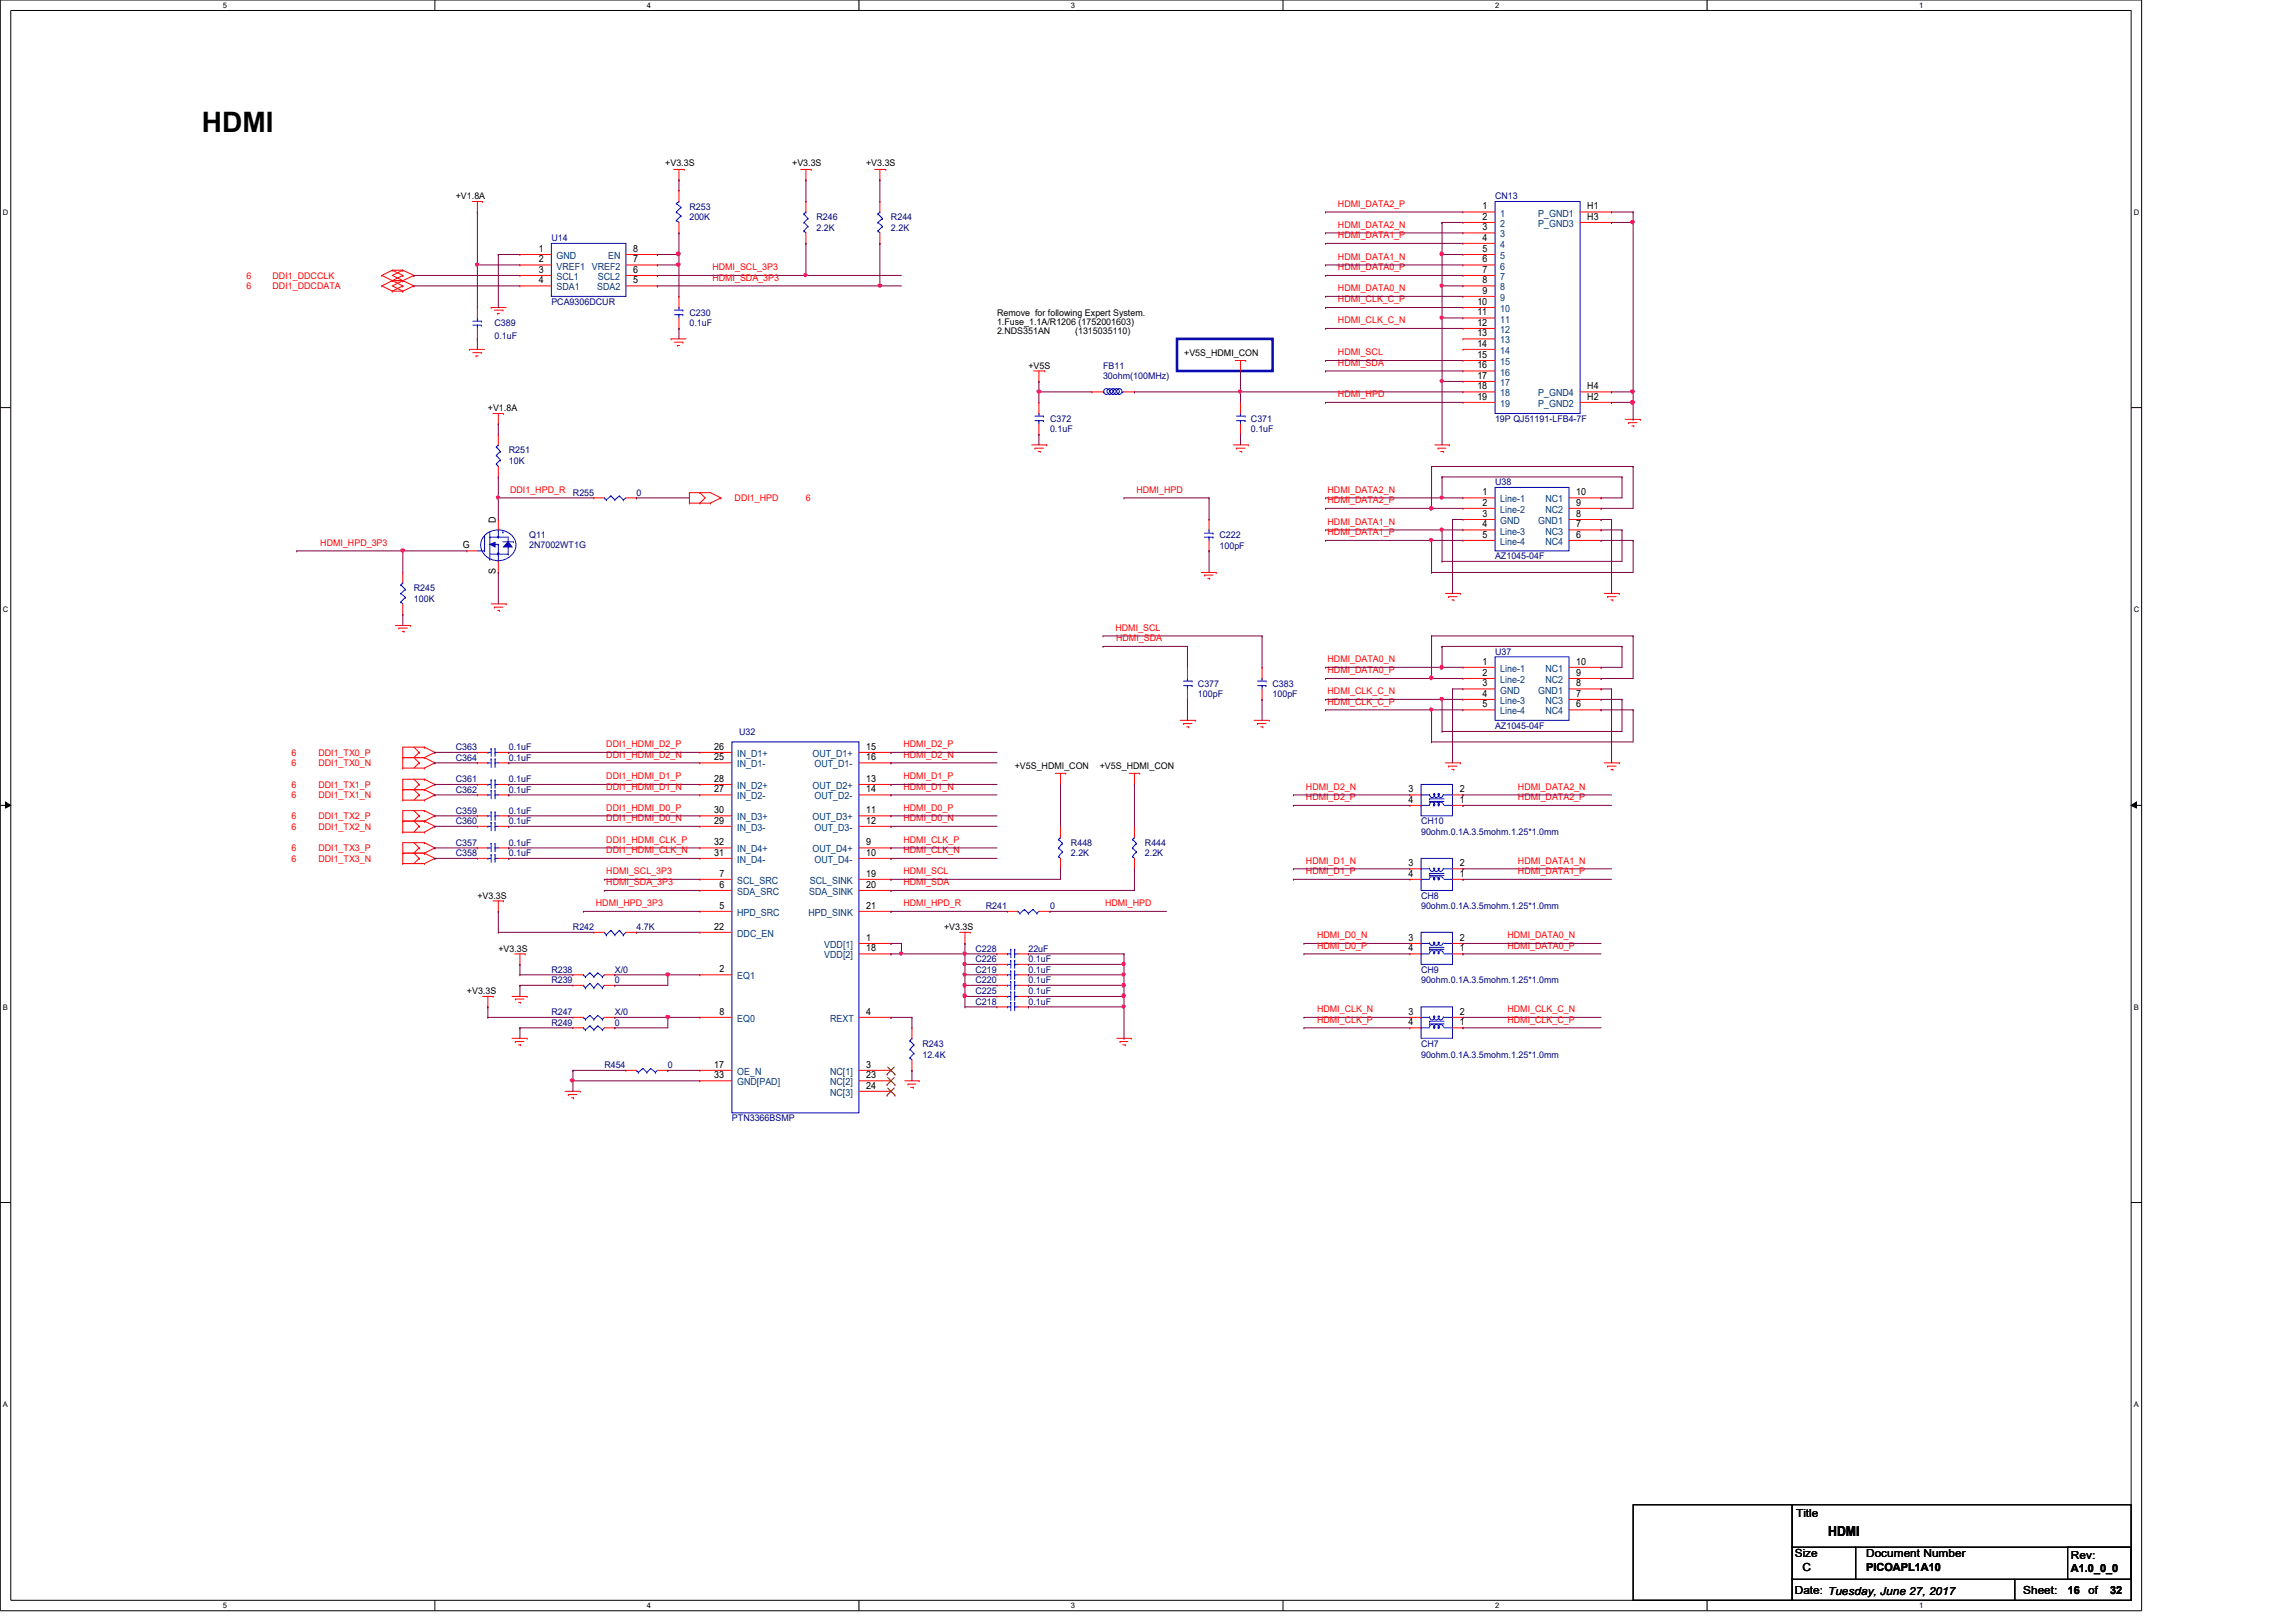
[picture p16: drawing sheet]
<svg xmlns="http://www.w3.org/2000/svg" width="297mm" height="210mm" viewBox="0 0 297 210" stroke-linecap="round" stroke-linejoin="round" font-family="sans-serif">
<defs><g id="words">
<text font-size="3.6" x="26.1" y="17.1">HDMI</text>
<text font-size="1.8" x="236.5" y="198.7">HDMI</text>
<g font-size="1.4">
<text x="232.4" y="196.3">Title</text>
<text x="232.2" y="201.5">Size</text>
<text x="233.2" y="203.3">C</text>
<text x="241.4" y="201.5">Document Number</text>
<text x="241.4" y="203.3">PICOAPL1A10</text>
<text x="267.9" y="201.8">Rev:</text>
<text x="267.9" y="203.5">A1.0_0_0</text>
<text x="232.2" y="206.3">Date: Tuesday, June 27, 2017</text>
<text x="261.7" y="206.3">Sheet:</text>
<text x="267.5" y="206.3">16</text>
<text x="270.2" y="206.3">of</text>
<text x="273" y="206.3">32</text>
</g>
<g font-size="1.3">
<text x="191.8" y="27.1">1</text>
<text x="191.8" y="28.4">2</text>
<text x="191.8" y="29.8">3</text>
<text x="205.4" y="27.1">H1</text>
<text x="205.4" y="28.4">H3</text>
<text x="69.7" y="32.6">1</text>
<text x="69.7" y="34">2</text>
<text x="69.7" y="35.3">3</text>
<text x="81.9" y="35.3">6</text>
<text x="81.9" y="34">7</text>
<text x="81.9" y="32.6">8</text>
<text x="191.8" y="31.2">4</text>
<text x="191.8" y="32.6">5</text>
<text x="191.8" y="34">6</text>
<text x="191.8" y="35.3">7</text>
<text x="69.7" y="36.7">4</text>
<text x="81.9" y="36.7">5</text>
<text x="191.1" y="39.5">10</text>
<text x="191.1" y="40.8">11</text>
<text x="191.8" y="36.7">8</text>
<text x="191.8" y="38">9</text>
<text x="191.1" y="42.2">12</text>
<text x="191.1" y="43.5">13</text>
<text x="191.1" y="44.9">14</text>
<text x="191.1" y="46.3">15</text>
<text x="191.1" y="47.7">16</text>
<text x="191.1" y="49">17</text>
<text x="191.1" y="50.4">18</text>
<text x="191.1" y="51.7">19</text>
<text x="205.4" y="51.7">H2</text>
<text x="205.4" y="50.4">H4</text>
<text x="191.8" y="64.1">1</text>
<text x="191.8" y="65.4">2</text>
<text x="203.9" y="65.4">9</text>
<text x="203.9" y="64.1">10</text>
<text x="59.9" y="71">G</text>
<text x="64.1" y="67.6" transform="rotate(-90 64.1 67.6)">D</text>
<text x="191.8" y="66.9">3</text>
<text x="191.8" y="68.2">4</text>
<text x="191.8" y="69.6">5</text>
<text x="203.9" y="68.2">7</text>
<text x="203.9" y="69.6">6</text>
<text x="203.9" y="66.9">8</text>
<text x="64.1" y="74.3" transform="rotate(-90 64.1 74.3)">S</text>
<text x="191.8" y="86">1</text>
<text x="191.8" y="87.5">2</text>
<text x="191.8" y="88.8">3</text>
<text x="203.9" y="87.5">9</text>
<text x="203.9" y="86">10</text>
<text x="203.9" y="88.8">8</text>
<text x="191.8" y="90.2">4</text>
<text x="191.8" y="91.5">5</text>
<text x="203.9" y="90.2">7</text>
<text x="203.9" y="91.5">6</text>
<text x="92.4" y="98.4">25</text>
<text x="92.4" y="97">26</text>
<text x="92.4" y="101.2">28</text>
<text x="112.1" y="101.2">13</text>
<text x="112.1" y="97">15</text>
<text x="112.1" y="98.4">16</text>
<text x="92.4" y="102.5">27</text>
<text x="92.4" y="106.6">29</text>
<text x="92.4" y="105.2">30</text>
<text x="112.1" y="105.2">11</text>
<text x="112.1" y="106.6">12</text>
<text x="112.1" y="102.5">14</text>
<text x="182.2" y="103.9">4</text>
<text x="182.2" y="102.5">3</text>
<text x="188.8" y="102.5">2</text>
<text x="188.8" y="103.9">1</text>
<text x="92.4" y="110.7">31</text>
<text x="92.4" y="109.4">32</text>
<text x="93.1" y="113.5">7</text>
<text x="112.1" y="109.4">9</text>
<text x="112.1" y="110.7">10</text>
<text x="112.1" y="113.5">19</text>
<text x="182.2" y="113.5">4</text>
<text x="182.2" y="112.1">3</text>
<text x="188.8" y="112.1">2</text>
<text x="188.8" y="113.5">1</text>
<text x="93.1" y="117.6">5</text>
<text x="93.1" y="114.9">6</text>
<text x="112.1" y="114.9">20</text>
<text x="112.1" y="117.6">21</text>
<text x="92.4" y="120.3">22</text>
<text x="93.1" y="125.8">2</text>
<text x="112.1" y="121.8">1</text>
<text x="112.1" y="123.1">18</text>
<text x="182.2" y="123.1">4</text>
<text x="182.2" y="121.8">3</text>
<text x="188.8" y="121.8">2</text>
<text x="188.8" y="123.1">1</text>
<text x="93.1" y="131.3">8</text>
<text x="112.1" y="131.3">4</text>
<text x="182.2" y="131.3">3</text>
<text x="188.8" y="131.3">2</text>
<text x="182.2" y="132.7">4</text>
<text x="188.8" y="132.7">1</text>
<text x="92.4" y="138.2">17</text>
<text x="92.4" y="139.5">33</text>
<text x="112.1" y="138.2">3</text>
<text x="112.1" y="139.5">23</text>
<text x="112.1" y="140.9">24</text>
</g>
<g font-size="1.3" fill="#004080">
<text x="194.1" y="28">1</text>
<text x="194.1" y="29.4">2</text>
<text x="199" y="28">P_GND1</text>
<text x="199" y="29.4">P_GND3</text>
<text x="72" y="33.5">GND</text>
<text x="72" y="34.9">VREF1 VREF2</text>
<text x="78.7" y="33.5">EN</text>
<text x="194.1" y="30.7">3</text>
<text x="194.1" y="32.1">4</text>
<text x="194.1" y="33.5">5</text>
<text x="194.1" y="34.9">6</text>
<text x="72" y="36.2">SCL1</text>
<text x="72" y="37.6">SDA1</text>
<text x="77.3" y="37.6">SDA2</text>
<text x="77.3" y="36.2">SCL2</text>
<text x="194.1" y="36.2">7</text>
<text x="194.1" y="37.6">8</text>
<text x="194.1" y="38.9">9</text>
<text x="194.1" y="40.4">10</text>
<text x="194.1" y="41.7">11</text>
<text x="194.1" y="43.1">12</text>
<text x="194.1" y="44.5">13</text>
<text x="194.1" y="45.8">14</text>
<text x="194.1" y="47.2">15</text>
<text x="194.1" y="48.6">16</text>
<text x="194.1" y="50">17</text>
<text x="194.1" y="51.3">18</text>
<text x="194.1" y="52.7">19</text>
<text x="199" y="52.7">P_GND2</text>
<text x="199" y="51.3">P_GND4</text>
<text x="194.1" y="65">Line-1</text>
<text x="199.9" y="65">NC1</text>
<text x="194.1" y="66.4">Line-2</text>
<text x="194.1" y="67.8">GND</text>
<text x="194.1" y="69.2">Line-3</text>
<text x="194.1" y="70.5">Line-4</text>
<text x="199" y="67.8">GND1</text>
<text x="199.9" y="66.4">NC2</text>
<text x="199.9" y="69.2">NC3</text>
<text x="199.9" y="70.5">NC4</text>
<text x="194.1" y="87">Line-1</text>
<text x="194.1" y="88.4">Line-2</text>
<text x="194.1" y="89.7">GND</text>
<text x="199" y="89.7">GND1</text>
<text x="199.9" y="88.4">NC2</text>
<text x="199.9" y="87">NC1</text>
<text x="194.1" y="91.1">Line-3</text>
<text x="194.1" y="92.5">Line-4</text>
<text x="199.9" y="91.1">NC3</text>
<text x="199.9" y="92.5">NC4</text>
<text x="95.4" y="99.3">IN_D1-</text>
<text x="95.4" y="98">IN_D1+</text>
<text x="105.1" y="98">OUT_D1+</text>
<text x="105.4" y="99.3">OUT_D1-</text>
<text x="95.4" y="103.5">IN_D2-</text>
<text x="95.4" y="102.1">IN_D2+</text>
<text x="95.4" y="107.5">IN_D3-</text>
<text x="95.4" y="106.2">IN_D3+</text>
<text x="105.1" y="106.2">OUT_D3+</text>
<text x="105.1" y="102.1">OUT_D2+</text>
<text x="105.4" y="107.5">OUT_D3-</text>
<text x="105.4" y="103.5">OUT_D2-</text>
<text x="95.4" y="111.7">IN_D4-</text>
<text x="95.4" y="110.3">IN_D4+</text>
<text x="105.1" y="110.3">OUT_D4+</text>
<text x="105.4" y="111.7">OUT_D4-</text>
<text x="95.4" y="118.5">HPD_SRC</text>
<text x="95.4" y="115.8">SDA_SRC</text>
<text x="95.4" y="114.4">SCL_SRC</text>
<text x="104.6" y="118.5">HPD_SINK</text>
<text x="104.7" y="115.8">SDA_SINK</text>
<text x="104.8" y="114.4">SCL_SINK</text>
<text x="95.4" y="121.2">DDC_EN</text>
<text x="106.6" y="122.7">VDD[1]</text>
<text x="106.6" y="124">VDD[2]</text>
<text x="95.4" y="126.7">EQ1</text>
<text x="95.4" y="132.2">EQ0</text>
<text x="107.4" y="132.2">REXT</text>
<text x="95.4" y="139.1">OE_N</text>
<text x="95.4" y="140.5">GND[PAD]</text>
<text x="107.4" y="139.1">NC[1]</text>
<text x="107.4" y="140.5">NC[2]</text>
<text x="107.4" y="141.8">NC[3]</text>
</g>
<g font-size="1.2">
<text x="86.1" y="21.4">+V3.3S</text>
<text x="102.5" y="21.4">+V3.3S</text>
<text x="112.1" y="21.4">+V3.3S</text>
<text x="59" y="25.7">+V1.8A</text>
<text x="129" y="40.9">Remove for following Expert System.</text>
<text x="129" y="42.1">1.Fuse_1.1A/R1206 (1752001603)</text>
<text x="129" y="43.3">2.NDS351AN</text>
<text x="133.1" y="47.8">+V5S</text>
<text x="139.1" y="43.3">(1315035110)</text>
<text x="153.2" y="46.1">+V5S_HDMI_CON</text>
<text x="63.1" y="53.2">+V1.8A</text>
<text x="131.3" y="99.6">+V5S_HDMI_CON</text>
<text x="142.3" y="99.6">+V5S_HDMI_CON</text>
<text x="61.8" y="116.3">+V3.3S</text>
<text x="64.5" y="123.2">+V3.3S</text>
<text x="122.1" y="120.4">+V3.3S</text>
<text x="60.4" y="128.6">+V3.3S</text>
</g>
<g font-size="1.2" fill="#000080">
<text x="89.2" y="27.2">R253</text>
<text x="89.2" y="28.5">200K</text>
<text x="105.6" y="28.5">R246</text>
<text x="105.6" y="29.9">2.2K</text>
<text x="115.3" y="28.5">R244</text>
<text x="115.3" y="29.9">2.2K</text>
<text x="193.4" y="25.7">CN13</text>
<text x="71.3" y="31.2">U14</text>
<text x="71.3" y="39.5">PCA9306DCUR</text>
<text x="89.2" y="40.9">C230</text>
<text x="64" y="42.2">C389</text>
<text x="64" y="43.9">0.1uF</text>
<text x="89.2" y="42.2">0.1uF</text>
<text x="142.7" y="47.8">FB11</text>
<text x="142.7" y="49.1">30ohm(100MHz)</text>
<text x="65.8" y="58.7">R251</text>
<text x="135.8" y="54.6">C372</text>
<text x="135.8" y="56">0.1uF</text>
<text x="161.8" y="54.6">C371</text>
<text x="161.8" y="56">0.1uF</text>
<text x="193.4" y="54.6">19P QJ51191-LFB4-7F</text>
<text x="65.8" y="60">10K</text>
<text x="74.1" y="64.2">R255</text>
<text x="82.3" y="64.2">0</text>
<text x="193.4" y="62.8">U38</text>
<text x="68.4" y="69.7">Q11</text>
<text x="68.4" y="70.9">2N7002WT1G</text>
<text x="157.8" y="69.7">C222</text>
<text x="157.8" y="71">100pF</text>
<text x="53.5" y="76.5">R245</text>
<text x="53.5" y="77.9">100K</text>
<text x="193.4" y="72.4">AZ1045-04F</text>
<text x="155" y="88.9">C377</text>
<text x="164.6" y="88.9">C383</text>
<text x="193.4" y="84.8">U37</text>
<text x="95.6" y="95.2">U32</text>
<text x="155" y="90.3">100pF</text>
<text x="164.6" y="90.3">100pF</text>
<text x="193.4" y="94.3">AZ1045-04F</text>
<text x="59" y="97.1">C363</text>
<text x="59" y="98.5">C364</text>
<text x="59" y="101.2">C361</text>
<text x="65.8" y="97.1">0.1uF</text>
<text x="65.8" y="98.5">0.1uF</text>
<text x="65.8" y="101.2">0.1uF</text>
<text x="59" y="105.3">C359</text>
<text x="59" y="102.6">C362</text>
<text x="59" y="106.7">C360</text>
<text x="65.8" y="105.3">0.1uF</text>
<text x="65.8" y="102.6">0.1uF</text>
<text x="65.8" y="106.7">0.1uF</text>
<text x="183.9" y="106.7">CH10</text>
<text x="59" y="110.8">C358</text>
<text x="59" y="109.5">C357</text>
<text x="65.8" y="110.8">0.1uF</text>
<text x="65.8" y="109.5">0.1uF</text>
<text x="138.6" y="109.5">R448</text>
<text x="138.6" y="110.8">2.2K</text>
<text x="148.1" y="109.5">R444</text>
<text x="148.1" y="110.8">2.2K</text>
<text x="183.9" y="108">90ohm.0.1A.3.5mohm.1.25*1.0mm</text>
<text x="127.5" y="117.7">R241</text>
<text x="135.8" y="117.7">0</text>
<text x="183.9" y="116.3">CH8</text>
<text x="183.9" y="117.7">90ohm.0.1A.3.5mohm.1.25*1.0mm</text>
<text x="71.3" y="125.9">R238</text>
<text x="74.1" y="120.4">R242</text>
<text x="79.5" y="125.9">X/0</text>
<text x="82.3" y="120.4">4.7K</text>
<text x="126.2" y="125.9">C219</text>
<text x="126.2" y="123.2">C228</text>
<text x="126.2" y="124.5">C226</text>
<text x="133" y="125.9">0.1uF</text>
<text x="133" y="123.2">22uF</text>
<text x="133" y="124.5">0.1uF</text>
<text x="183.9" y="125.9">CH9</text>
<text x="71.3" y="127.3">R239</text>
<text x="71.3" y="131.4">R247</text>
<text x="79.5" y="127.3">0</text>
<text x="79.5" y="131.4">X/0</text>
<text x="126.2" y="127.3">C220</text>
<text x="126.2" y="128.6">C225</text>
<text x="126.2" y="130">C218</text>
<text x="133" y="127.3">0.1uF</text>
<text x="133" y="128.6">0.1uF</text>
<text x="133" y="130">0.1uF</text>
<text x="183.9" y="127.3">90ohm.0.1A.3.5mohm.1.25*1.0mm</text>
<text x="71.3" y="132.8">R249</text>
<text x="79.5" y="132.8">0</text>
<text x="119.3" y="135.5">R243</text>
<text x="119.3" y="136.9">12.4K</text>
<text x="183.9" y="135.5">CH7</text>
<text x="183.9" y="136.9">90ohm.0.1A.3.5mohm.1.25*1.0mm</text>
<text x="78.2" y="138.3">R454</text>
<text x="86.4" y="138.3">0</text>
<text x="94.7" y="145.1">PTN3366BSMP</text>
</g>
<g font-size="1.2" fill="#f00">
<text x="173.1" y="29.5">HDMI_DATA2_N</text>
<text x="173.1" y="26.8">HDMI_DATA2_P</text>
<text x="92.2" y="35">HDMI_SCL_3P3</text>
<text x="173.1" y="35">HDMI_DATA0_P</text>
<text x="173.1" y="33.6">HDMI_DATA1_N</text>
<text x="173.1" y="30.8">HDMI_DATA1_P</text>
<text x="31.9" y="37.4">6</text>
<text x="31.9" y="36.1">6</text>
<text x="35.3" y="37.4">DDI1_DDCDATA</text>
<text x="35.3" y="36.1">DDI1_DDCCLK</text>
<text x="92.2" y="36.3">HDMI_SDA_3P3</text>
<text x="173.1" y="41.8">HDMI_CLK_C_N</text>
<text x="173.1" y="39.1">HDMI_CLK_C_P</text>
<text x="173.1" y="37.7">HDMI_DATA0_N</text>
<text x="173.1" y="47.3">HDMI_SDA</text>
<text x="173.1" y="46">HDMI_SCL</text>
<text x="173.1" y="51.4">HDMI_HPD</text>
<text x="66" y="63.8">DDI1_HPD_R</text>
<text x="95" y="64.9">DDI1_HPD</text>
<text x="104.3" y="64.9">6</text>
<text x="147" y="63.8">HDMI_HPD</text>
<text x="171.7" y="63.8">HDMI_DATA2_N</text>
<text x="171.7" y="65.1">HDMI_DATA2_P</text>
<text x="41.4" y="70.6">HDMI_HPD_3P3</text>
<text x="171.7" y="67.9">HDMI_DATA1_N</text>
<text x="171.7" y="69.3">HDMI_DATA1_P</text>
<text x="144.3" y="81.6">HDMI_SCL</text>
<text x="144.4" y="83">HDMI_SDA</text>
<text x="171.7" y="87.1">HDMI_DATA0_P</text>
<text x="171.7" y="85.7">HDMI_DATA0_N</text>
<text x="171.7" y="89.8">HDMI_CLK_C_N</text>
<text x="171.7" y="91.2">HDMI_CLK_C_P</text>
<text x="37.7" y="99.1">6</text>
<text x="37.7" y="97.8">6</text>
<text x="37.7" y="101.9">6</text>
<text x="41.2" y="99.1">DDI1_TX0_N</text>
<text x="41.2" y="97.8">DDI1_TX0_P</text>
<text x="41.2" y="101.9">DDI1_TX1_P</text>
<text x="78.4" y="100.8">DDI1_HDMI_D1_P</text>
<text x="78.4" y="98">DDI1_HDMI_D2_N</text>
<text x="78.4" y="96.7">DDI1_HDMI_D2_P</text>
<text x="116.9" y="98">HDMI_D2_N</text>
<text x="116.9" y="96.7">HDMI_D2_P</text>
<text x="116.9" y="100.8">HDMI_D1_P</text>
<text x="37.7" y="107.4">6</text>
<text x="37.7" y="103.3">6</text>
<text x="37.7" y="106">6</text>
<text x="41.2" y="107.4">DDI1_TX2_N</text>
<text x="41.2" y="103.3">DDI1_TX1_N</text>
<text x="41.2" y="106">DDI1_TX2_P</text>
<text x="78.4" y="106.3">DDI1_HDMI_D0_N</text>
<text x="78.4" y="104.9">DDI1_HDMI_D0_P</text>
<text x="78.4" y="102.2">DDI1_HDMI_D1_N</text>
<text x="116.9" y="102.2">HDMI_D1_N</text>
<text x="116.9" y="106.3">HDMI_D0_N</text>
<text x="116.9" y="104.9">HDMI_D0_P</text>
<text x="168.9" y="103.5">HDMI_D2_P</text>
<text x="168.9" y="102.2">HDMI_D2_N</text>
<text x="196.4" y="103.5">HDMI_DATA2_P</text>
<text x="196.4" y="102.2">HDMI_DATA2_N</text>
<text x="37.7" y="111.5">6</text>
<text x="37.7" y="110.2">6</text>
<text x="41.2" y="111.5">DDI1_TX3_N</text>
<text x="41.2" y="110.2">DDI1_TX3_P</text>
<text x="78.4" y="109.1">DDI1_HDMI_CLK_P</text>
<text x="78.4" y="110.4">DDI1_HDMI_CLK_N</text>
<text x="78.4" y="113.1">HDMI_SCL_3P3</text>
<text x="116.9" y="110.4">HDMI_CLK_N</text>
<text x="116.9" y="109.1">HDMI_CLK_P</text>
<text x="116.9" y="113.1">HDMI_SCL</text>
<text x="168.9" y="113.1">HDMI_D1_P</text>
<text x="168.9" y="111.8">HDMI_D1_N</text>
<text x="196.4" y="111.8">HDMI_DATA1_N</text>
<text x="196.4" y="113.1">HDMI_DATA1_P</text>
<text x="77.1" y="117.3">HDMI_HPD_3P3</text>
<text x="78.4" y="114.6">HDMI_SDA_3P3</text>
<text x="116.9" y="114.6">HDMI_SDA</text>
<text x="116.9" y="117.3">HDMI_HPD_R</text>
<text x="143" y="117.3">HDMI_HPD</text>
<text x="170.4" y="121.4">HDMI_D0_N</text>
<text x="170.4" y="122.8">HDMI_D0_P</text>
<text x="195" y="122.8">HDMI_DATA0_P</text>
<text x="195" y="121.4">HDMI_DATA0_N</text>
<text x="170.4" y="131">HDMI_CLK_N</text>
<text x="195" y="131">HDMI_CLK_C_N</text>
<text x="170.4" y="132.3">HDMI_CLK_P</text>
<text x="195" y="132.3">HDMI_CLK_C_P</text>
</g>
<g font-size="1">
<text x="28.8" y="1">5</text>
<text x="83.7" y="1">4</text>
<text x="138.6" y="1">3</text>
<text x="193.4" y="1">2</text>
<text x="248.3" y="1">1</text>
<text x=".4" y="27.9">D</text>
<text x="276.1" y="27.9">D</text>
<text x=".4" y="79.2">C</text>
<text x="276.1" y="79.2">C</text>
<text x=".4" y="130.7">B</text>
<text x="276.1" y="130.7">B</text>
<text x=".4" y="182.1">A</text>
<text x="276.1" y="182.1">A</text>
<text x="28.8" y="208.1">5</text>
<text x="83.7" y="208.1">4</text>
<text x="138.6" y="208.1">3</text>
<text x="193.4" y="208.1">2</text>
<text x="248.3" y="208.1">1</text>
</g>
</g></defs>
<path d="M0 0h277.1v208.4h-277.1zM1.4 1.4h274.3v205.7h-274.3z" fill="none" stroke="#000" stroke-width=".13"/>
<g fill="#fff">
<path d="M28.8 .2h.5v1.1h-.5z"/>
<path d="M28.8 207.3h.5v1.1h-.5z"/>
</g>
<path d="M56.3 0v1.4M56.3 207.1v1.3" fill="none" stroke="#000" stroke-width=".13"/>
<g fill="#fff">
<path d="M83.7 .2h.5v1.1h-.5z"/>
<path d="M83.7 207.3h.5v1.1h-.5z"/>
</g>
<path d="M111.1 0v1.4M111.1 207.1v1.3" fill="none" stroke="#000" stroke-width=".13"/>
<g fill="#fff">
<path d="M138.6 .2h.5v1.1h-.5z"/>
<path d="M138.6 207.3h.5v1.1h-.5z"/>
</g>
<path d="M166 0v1.4M166 207.1v1.3" fill="none" stroke="#000" stroke-width=".13"/>
<g fill="#fff">
<path d="M193.4 .2h.5v1.1h-.5z"/>
<path d="M193.4 207.3h.5v1.1h-.5z"/>
</g>
<path d="M220.8 0v1.4M220.8 207.1v1.3" fill="none" stroke="#000" stroke-width=".13"/>
<g fill="#fff">
<path d="M248.3 .2h.5v1.1h-.5z"/>
<path d="M248.3 207.3h.5v1.1h-.5z"/>
<path d="M.4 27h.6v1.1h-.6z"/>
<path d="M276.1 27h.5v1.1h-.5z"/>
<path d="M.4 78.4h.6v1.1h-.6z"/>
<path d="M276.1 78.4h.5v1.1h-.5z"/>
</g>
<path d="M0 52.7h1.4M275.7 52.7h1.4" fill="none" stroke="#000" stroke-width=".13"/>
<g fill="#fff">
<path d="M.4 129.9h.6v1.1h-.6z"/>
<path d="M276.1 129.9h.5v1.1h-.5z"/>
</g>
<path d="M0 104.2h1.4M.7 103.8l.7 .4-.7 .4zM275.7 104.2l.7-.4v.8zM275.7 104.2h1.4" fill="none" stroke="#000" stroke-width=".13"/>
<path d="M.7 103.8l.7 .4-.7 .4zM275.7 104.2l.7-.4v.8z" fill="#000"/>
<g fill="#fff">
<path d="M.4 181.3h.6v1.1h-.6z"/>
<path d="M276.1 181.3h.5v1.1h-.5z"/>
</g>
<path d="M0 155.6h1.4M275.7 155.6h1.4M211.3 194.7h20.6v12.4h-20.6zM231.9 194.7h43.8v5.5h-43.8zM231.9 200.2h8.2v4.2h-8.2zM231.9 204.4h28.7v2.7h-28.7zM240.1 200.2h35.6v4.2h-35.6zM260.6 204.4h15.1v2.7h-15.1zM267.5 200.2h8.2v4.2h-8.2z" fill="none" stroke="#000" stroke-width=".13"/>
<path d="M152.3 43.9h12.3v4.1h-12.3z" fill="none" stroke="#00f" stroke-width=".34"/>
<g fill="none" stroke="#f00" stroke-width=".13">
<path d="M49.4 37h.1M49.4 35.6h.1M49.4 37l1.4 .7M49.4 35.6l2.7 1.4M50.8 36.3h.1M50.8 37.7h.1M50.8 35h.1M50.8 36.3h1.3M50.8 37.7h1.3M50.8 35h1.3M50.8 35l-1.4 .6M50.8 35l1.3 .6"/>
<path d="M52.1 37.7h.1M52.1 36.3h.1M52.1 37h.1M52.1 35h.1M52.1 35.6h.1M52.1 35.6l-2.7 1.4M52.1 36.3l1.4 .7M52.1 36.3l-1.3 .7 1.3 .7M52.1 37l-1.3 .7M52.1 35l1.4 .6M52.1 35l-1.3 .6 1.3 .7M53.5 37h.1"/>
<path d="M53.5 35.6h.1M53.5 37l-1.4 .7M53.5 35.6l-1.4 .7M61.1 26.1h1.3M61.8 27.4h.1M61.8 39.8h.1M61.8 26.1v1.3M61.8 39.8v1.3M62.4 26.1h.1M63.5 39.8h.1M63.5 39.8h2M87.2 21.9h1.3"/>
<path d="M87.8 23.3h.1M87.8 21.9v1.4M88.5 21.9h.1M103.6 21.9h1.3M104.3 23.3h.1M104.3 21.9v1.4M104.9 21.9h.1M113.2 21.9h1.4M113.8 23.3h.1M113.8 31.5h.1M113.8 26.1h.1M113.8 21.9v1.4"/>
<path d="M113.8 26.1v1.3M113.8 30.1v1.4M114.6 21.9h.1M60.7 45.2h.1M60.7 45.2h2M61.2 45.6h1.1M61.6 46.1h.1M61.6 46.1h.2M61.8 43.9h.1M61.8 42.5v1.4M62.3 45.6h.1M63.8 53.5h1.3"/>
<path d="M64 40.1h1.1M64.4 40.6h.1M64.4 40.6h.2M64.5 54.9h.1M64.5 56.2h.1M64.5 53.5v1.4M64.5 56.2v1.4M65.1 40.1h.1M65.1 53.5h.1M86.8 43.9h.1M86.8 43.9h2M87.2 44.3h1.1"/>
<path d="M87.7 44.7h.1M87.7 44.7h.2M88.3 44.3h.1M133.5 57.6h1.9M133.7 48h1.5M133.9 58h.1M133.9 58h1.1M134.3 58.4h.3M134.4 49.4h.1M134.4 56.2h.1M134.4 52.1h.1M134.4 48v1.4"/>
<path d="M134.4 52.1v1.4M134.4 54.9v1.3M134.6 58.4h.1M135.2 48h.1M135.4 57.6h.1M159.6 57.6h1.9M159.8 46.7h1.4M160 58h.1M160 58h1.1M160.4 58.4h.3M160.5 48h.1M160.5 56.2h.1"/>
<path d="M160.5 52.1h.1M160.5 46.7v1.3M160.5 52.1v1.4M160.5 54.9v1.3M160.7 58.4h.1M161.2 46.7h.1M161.5 57.6h.1M185.6 57.6h1.9M186.1 58h.1M186.1 58h1M186.4 58.4h.3M186.7 58.4h.1"/>
<path d="M187.5 57.6h.1M210.3 54.3h1.9M210.7 54.7h.1M210.7 54.7h1.1M211.1 55.1h.3M211.4 55.1h.1M212.2 54.3h.1M52.1 79.5h.1M52.1 74.1h.1M52.1 74.1v1.3M52.1 78.1v1.4M63.5 78.1h2"/>
<path d="M64 78.6h.1M64 78.6h1.1M64.4 79h.2M64.5 61.7h.1M64.5 60.4v1.3M64.6 79h.1M65.5 78.1h.1M76.8 64.4h.1M76.8 64.4h1.4M81 64.4h1.3M82.3 64.4h.1M89.2 63.8h.1"/>
<path d="M89.2 65.1h.1M89.2 63.8h2.7l1.4 .6M89.2 65.1h2.7M89.2 63.8v1.3M90.5 63.8h.1M90.5 65.1h.1M90.5 63.8l.7 .6-.7 .7M91.9 65.1h.1M93.3 64.4h.1M93.3 64.4l-1.4 .7M155.4 74.1h1.9M155.8 74.4h.1"/>
<path d="M155.8 74.4h1.1M156.2 74.8h.3M156.4 71.3h.1M156.4 67.2h.1M156.4 67.2v1.4M156.4 69.9v1.4M156.5 74.8h.1M157.3 74.1h.1M187 76.8h1.9M187.4 77.2h.1M187.4 77.2h1.1M187.8 77.6h.3"/>
<path d="M188.1 77.6h.1M188.9 76.8h.1M207.6 76.8h1.9M208 77.2h.1M208 77.2h1.1M208.4 77.6h.3M208.7 77.6h.1M209.5 76.8h.1M51.2 80.9h1.9M51.6 81.3h.1M51.6 81.3h1.1M52 81.7h.3"/>
<path d="M52.1 99.4h.1M52.1 98h.1M52.1 98h2.8M52.1 99.4h2.8M52.3 81.7h.1M53.1 80.9h.1M53.5 96.7l.7 .7M54.2 98.7h.1M54.2 97.4h.1M54.2 98.7l-.7 .7M54.2 97.4l-.7 .6 .7 .7M54.9 98h.1"/>
<path d="M54.9 99.4h.1M54.9 96.7h.1M54.9 96.7h-2.8v2.7M54.9 98l1.4 .7M54.9 96.7l1.4 .7M56.3 98.7h.1M56.3 97.4h.1M56.3 98.7l-1.4 .7M56.3 97.4l-1.4 .6M61.8 97.4h.1M61.8 98.7h.1M61.8 98.7h1.3"/>
<path d="M61.8 97.4h1.3M64.5 98.7h1.3M64.5 97.4h1.3M65.8 97.4h.1M65.8 98.7h.1M152.7 93.2h1.9M153.1 93.6h.1M153.1 93.6h1.1M153.5 94.1h.3M153.6 90.5h.1M153.6 86.4h.1M153.6 86.4v1.4"/>
<path d="M153.6 89.2v1.3M153.8 94.1h.1M154.6 93.2h.1M162.3 93.2h1.9M162.7 93.6h.1M162.7 93.6h1.1M163.1 94.1h.3M163.3 90.5h.1M163.3 86.4h.1M163.3 86.4v1.4M163.3 89.2v1.3M163.4 94.1h.1"/>
<path d="M164.2 93.2h.1M187 98.7h1.9M187.4 99.1h.1M187.4 99.1h1.1M187.8 99.6h.3M188.1 99.6h.1M188.9 98.7h.1M189.3 86.4h.1M189.3 87.8h.1M189.3 89.2h.1M189.3 90.5h.1M189.3 91.9h.1"/>
<path d="M189.3 86.4h4.1M189.3 87.8h4.1M189.3 89.2h4.1M189.3 90.5h4.1M189.3 91.9h4.1M203 86.4h4.1M203 87.8h4.1M203 89.2h4.1M203 90.5h4.1M203 91.9h4.1M207.1 87.8h.1M207.1 90.5h.1"/>
<path d="M207.1 91.9h.1M207.1 86.4h.1M207.1 89.2h.1M207.6 98.7h1.9M208 99.1h.1M208 99.1h1.1M208.4 99.6h.3M208.7 99.6h.1M209.5 98.7h.1M52.1 107.7h.1M52.1 111.8h.1M52.1 110.4h.1"/>
<path d="M52.1 103.5h.1M52.1 102.2h.1M52.1 106.3h.1M52.1 106.3h2.8M52.1 107.7h2.8M52.1 110.4h2.8M52.1 111.8h2.8M52.1 102.2h2.8M52.1 103.5h2.8M53.5 109.1l.7 .6M53.5 100.8l.7 .7M53.5 104.9l.7 .7"/>
<path d="M54.2 106.9h.1M54.2 111.1h.1M54.2 109.7h.1M54.2 102.9h.1M54.2 101.5h.1M54.2 105.6h.1M54.2 106.9l-.7 .8M54.2 105.6l-.7 .7 .7 .6M54.2 111.1l-.7 .7M54.2 109.7l-.7 .7 .7 .7M54.2 102.9l-.7 .6M54.2 101.5l-.7 .7 .7 .7"/>
<path d="M54.9 106.3h.1M54.9 107.7h.1M54.9 110.4h.1M54.9 111.8h.1M54.9 109.1h.1M54.9 102.2h.1M54.9 103.5h.1M54.9 100.8h.1M54.9 104.9h.1M54.9 106.3l1.4 .6M54.9 100.8h-2.8v2.7M54.9 104.9h-2.8v2.8"/>
<path d="M54.9 109.1h-2.8v2.7M54.9 110.4l1.4 .7M54.9 109.1l1.4 .6M54.9 102.2l1.4 .7M54.9 100.8l1.4 .7M54.9 104.9l1.4 .7M56.3 106.9h.1M56.3 111.1h.1M56.3 109.7h.1M56.3 102.9h.1M56.3 101.5h.1M56.3 105.6h.1"/>
<path d="M56.3 106.9l-1.4 .8M56.3 111.1l-1.4 .7M56.3 109.7l-1.4 .7M56.3 102.9l-1.4 .6M56.3 101.5l-1.4 .7M56.3 105.6l-1.4 .7M61.8 111.1h.1M61.8 109.7h.1M61.8 105.6h.1M61.8 101.5h.1M61.8 102.9h.1M61.8 102.9h1.3"/>
<path d="M61.8 111.1h1.3M61.8 109.7h1.3M61.8 105.6h1.3M61.8 101.5h1.3M63.8 116.6h1.3M64.5 117.9h.1M64.5 116.6v1.3M64.5 102.9h1.3M64.5 111.1h1.3M64.5 109.7h1.3M64.5 105.6h1.3M64.5 101.5h1.3"/>
<path d="M65.1 116.6h.1M65.8 111.1h.1M65.8 109.7h.1M65.8 105.6h.1M65.8 101.5h.1M65.8 102.9h.1M130.3 117.9h.1M130.3 117.9h1.4M134.4 117.9h1.4M135.8 117.9h.1M136.5 100.1h1.4M137.2 101.5h.1"/>
<path d="M137.2 100.1v1.4M137.9 100.1h.1M146.1 100.1h1.3M146.8 101.5h.1M146.8 100.1v1.4M147.4 100.1h.1M182.4 104.2h.1M182.4 102.9h.1M182.4 113.8h.1M182.4 112.4h.1M182.4 102.9h1.5M182.4 104.2h1.5"/>
<path d="M182.4 112.4h1.5M182.4 113.8h1.5M187.9 102.9h1.4M187.9 104.2h1.4M187.9 112.4h1.4M187.9 113.8h1.4M189.3 102.9h.1M189.3 104.2h.1M189.3 112.4h.1M189.3 113.8h.1M62.4 128.9h1.4M63.1 130.3h.1"/>
<path d="M63.1 128.9v1.4M63.8 128.9h.1M66.2 134.4h2M66.2 128.9h2M66.6 123.4h1.3M66.7 129.3h.1M66.7 134.8h.1M66.7 134.8h1.1M66.7 129.3h1.1M67.1 135.2h.2M67.1 129.7h.2M67.3 124.8h.1"/>
<path d="M67.3 123.4v1.4M67.3 129.7h.1M67.3 135.2h.1M67.9 123.4h.1M68.2 128.9h.1M68.2 134.4h.1M74.1 133h.1M74.1 126.2h.1M74.1 127.5h.1M74.1 127.5h1.4M74.1 133h1.4M74.1 126.2h1.4"/>
<path d="M78.2 127.5h1.3M78.2 133h1.3M78.2 126.2h1.3M79.5 133h.1M79.5 126.2h.1M79.5 127.5h.1M81 138.5h.1M81 138.5h1.3M85 138.5h1.4M86.4 138.5h.1M117 139.9h1.9M118 138.5h.1"/>
<path d="M118 133h.1M118 133v1.4M118 137.2v1.3M118.9 139.9h.1M124.2 120.6h1.3M124.8 122.1h.1M124.8 120.6v1.5M125.5 120.6h.1M129 127.5h.1M129 126.2h.1M129 128.9h.1M129 123.4h.1"/>
<path d="M129 130.3h.1M129 123.4h1.3M129 128.9h1.3M129 127.5h1.3M129 126.2h1.3M129 130.3h1.3M131.7 123.4h1.4M131.7 128.9h1.4M131.7 127.5h1.4M131.7 126.2h1.4M131.7 130.3h1.4M133.1 127.5h.1"/>
<path d="M133.1 126.2h.1M133.1 128.9h.1M133.1 123.4h.1M133.1 130.3h.1M144.5 134.4h1.8M144.9 134.8h.1M144.9 134.8h1M145.2 135.2h.4M145.6 135.2h.1M146.3 134.4h.1M182.4 123.4h.1M182.4 122.1h.1"/>
<path d="M182.4 133h.1M182.4 131.7h.1M182.4 123.4h1.5M182.4 133h1.5M182.4 122.1h1.5M182.4 131.7h1.5M187.9 123.4h1.4M187.9 133h1.4M187.9 122.1h1.4M187.9 131.7h1.4M189.3 122.1h.1M189.3 123.4h.1"/>
<path d="M189.3 131.7h.1M189.3 133h.1M73.1 141.2h2M73.5 141.6h.1M73.5 141.6h1.1M74 142.1h.2M74.2 142.1h.1M75.1 141.2h.1M117.5 140.3h.1M117.5 140.3h1M117.8 140.7h.3M118.1 140.7h.1"/>
</g>
<g fill="none" stroke="#00f" stroke-width=".13">
<path d="M113.6 27.7h.1M113.6 29.9h.1M113.6 28.8h.1M113.6 27.7l.6 .6M113.6 29.9l.2 .2M113.6 28.8l.6 .5M113.8 27.4h.1M113.8 27.4l-.2 .3M114.2 29.3h.1M114.2 28.3h.1M114.2 29.3l-.6 .6M114.2 28.3l-.6 .5"/>
<path d="M61.2 41.6h1.1M61.2 42.1h1.1M61.8 41.1h.1M61.8 42.1h.1M61.8 41.1v.5M61.8 42.1v.4M62.3 41.6h.1M62.3 42.1h.1M64.2 57.8h.1M64.2 58.9h.1M64.2 57.8l.5 .6M64.2 58.9l.5 .6"/>
<path d="M64.5 57.6h.1M64.5 57.6l-.3 .2M64.7 59.5h.1M64.7 58.4h.1M64.7 59.5l-.5 .5M64.7 58.4l-.5 .5M133.9 53.8h1.1M133.9 54.4h1.1M134.4 53.5h.1M134.4 54.4h.1M134.4 53.5v.3M134.4 54.4v.5"/>
<path d="M135 53.8h.1M135 54.4h.1M160 53.8h1.1M160 54.4h1.1M160.5 53.5h.1M160.5 54.4h.1M160.5 53.5v.3M160.5 54.4v.5M161.1 53.8h.1M161.1 54.4h.1M51.9 75.7h.1M51.9 77.9h.1"/>
<path d="M51.9 76.8h.1M51.9 75.7l.5 .6M51.9 77.9l.2 .2M51.9 76.8l.5 .5M52.1 75.4h.1M52.1 75.4l-.2 .3M52.4 77.3h.1M52.4 76.3h.1M52.4 77.3l-.5 .6M52.4 76.3l-.5 .5M61.8 71.3h.9M62.7 71.3h.1"/>
<path d="M62.7 69.4h.1M62.7 69.4v1.9M62.9 69.1a2.47 2.47 0 0 1 3.8 .9 2.19 2.19 0 0 1-2.8 2.5 1.92 1.92 0 0 1-1.6-1.4 1.92 1.92 0 0 1 .6-2zM63.4 72.4h.1M63.4 69.5h.1M63.4 69.5h2.3M63.4 68.8v3.6M63.4 71.7h2.3M64 70.4h.5M64.2 60h.1M64.2 60l.3 .4M64.5 69.5h.1"/>
<path d="M64.5 70.4h.1M64.5 72.6h.1M64.5 68.6v.9M64.5 70.4v2.2M65.1 68.8h.1M65.7 71.7h.1M78.2 64.4h.1M78.2 64.4l.2 .3M78.4 64.7h.1M79 64.2h.1M79 64.2l-.6 .5M79 64.2l.5 .5"/>
<path d="M79.5 64.7h.1M80.1 64.2h.1M80.1 64.2l.5 .5M80.1 64.2l-.6 .5M80.6 64.7h.1M81 64.4l-.4 .3M155.8 69h1.1M155.8 69.5h1.1M156.4 68.6h.1M156.4 69.5h.1M156.4 68.6v.4M156.4 69.5v.4"/>
<path d="M156.9 69h.1M156.9 69.5h.1M63.1 97.4h.1M63.1 98.7h.1M63.1 97.4h.4M63.1 98.7h.4M63.5 96.9h.1M63.5 98.2h.1M63.5 96.9v1M63.5 98.2v1.1M64 96.9h.1M64 97.4h.1"/>
<path d="M64 98.2h.1M64 98.7h.1M64 96.9v1M64 98.2v1.1M64 97.4h.5M64 98.7h.5M153.1 88.1h1.1M153.1 88.7h1.1M153.6 87.8h.1M153.6 88.7h.1M153.6 87.8v.3M153.6 88.7v.5"/>
<path d="M154.2 88.1h.1M154.2 88.7h.1M162.7 88.1h1.1M162.7 88.7h1.1M163.3 87.8h.1M163.3 88.7h.1M163.3 87.8v.3M163.3 88.7v.5M163.8 88.1h.1M163.8 88.7h.1M193.4 85h9.6v8.2h-9.6zM63.1 111.1h.1"/>
<path d="M63.1 109.7h.1M63.1 105.6h.1M63.1 101.5h.1M63.1 102.9h.1M63.1 102.9h.4M63.1 111.1h.4M63.1 109.7h.4M63.1 105.6h.4M63.1 101.5h.4M63.5 110.6h.1M63.5 109.1h.1M63.5 105.1h.1"/>
<path d="M63.5 100.9h.1M63.5 102.3h.1M63.5 100.9v1.1M63.5 102.3v1.1M63.5 105.1v1.1M63.5 109.1v1.1M63.5 110.6v1M64 110.6h.1M64 111.1h.1M64 109.1h.1M64 109.7h.1M64 105.1h.1"/>
<path d="M64 105.6h.1M64 100.9h.1M64 101.5h.1M64 102.3h.1M64 102.9h.1M64 102.9h.5M64 111.1h.5M64 100.9v1.1M64 102.3v1.1M64 105.1v1.1M64 109.1v1.1M64 110.6v1"/>
<path d="M64 109.7h.5M64 105.6h.5M64 101.5h.5M131.7 117.9h.1M131.7 117.9l.2 .3M131.9 118.2h.1M132.5 117.7h.1M132.5 117.7l-.6 .5M132.5 117.7l.6 .5M133.1 118.2h.1M133.6 117.7h.1M133.6 117.7l.6 .5"/>
<path d="M133.6 117.7l-.5 .5M134.2 118.2h.1M134.4 117.9l-.2 .3M183.9 101.5h4v4.1h-4zM183.9 111.1h4v4.1h-4zM183.9 102.9h.1M183.9 104.2h.1M183.9 112.4h.1M183.9 113.8h.1M183.9 104.2h1.1M183.9 102.9h1.1M183.9 113.8h1.1"/>
<path d="M183.9 112.4h1.1M185 102.8l.1 .3 .2 .1 .2-.1 .1-.3M185 103.4h.1M185 104.1l.1-.2a.36 .36 0 0 1 .5 .2l-.1 .2a.36 .36 0 0 1 .3-.5l.4 .2v.1l-.1 .2a.29 .29 0 0 1 .1-.4 .36 .36 0 0 1 .5 .2M185 103.7h.1M185 112.4l.1 .3 .2 .1 .2-.1 .1-.3M185 113h.1M185 113.7v-.1a.39 .39 0 0 1 .6 .1M185 113.3h.1M185 103.4h1.8M185 103.7h1.8M185 113h1.8"/>
<path d="M185 113.3h1.8M185.5 102.8h.1l-.1-.1a.39 .39 0 0 0 .1 .4 .39 .39 0 0 0 .4 0l.2-.3M185.5 112.4l.1 .3a.39 .39 0 0 0 .6-.3M185.5 113.7l.1 .1h-.1a.35 .35 0 0 1 .2-.4 .35 .35 0 0 1 .4 .2l.1 .1M186.1 102.8h.1l-.1-.1a.36 .36 0 0 0 .1 .4 .36 .36 0 0 0 .4 0l.1-.3M186.1 113.7l.1 .1-.1 .1v-.1v-.2a.39 .39 0 0 1 .6 .1M186.1 112.4a.34 .34 0 0 0 .1 .3 .34 .34 0 0 0 .4 0l.1-.3M186.8 104.2h1.1M186.8 102.9h1.1M186.8 113.8h1.1M186.8 112.4h1.1M187.9 104.2h.1"/>
<path d="M187.9 102.9h.1M187.9 113.8h.1M187.9 112.4h.1M75.5 133h.1M75.5 126.2h.1M75.5 127.5h.1M75.5 133l.2 .3M75.5 126.2l.2 .2M75.5 127.5l.2 .3M75.7 133.3h.1M75.7 126.4h.1M75.7 127.8h.1"/>
<path d="M76.3 132.8h.1M76.3 125.9h.1M76.3 127.3h.1M76.3 132.8l-.6 .5M76.3 132.8l.5 .5M76.3 125.9l-.6 .5M76.3 125.9l.5 .5M76.3 127.3l-.6 .5M76.3 127.3l.5 .5M76.8 133.3h.1M76.8 126.4h.1M76.8 127.8h.1"/>
<path d="M77.3 132.8h.1M77.3 125.9h.1M77.3 127.3h.1M77.3 132.8l.6 .5M77.3 132.8l-.5 .5M77.3 125.9l.6 .5M77.3 125.9l-.5 .5M77.3 127.3l.6 .5M77.3 127.3l-.5 .5M77.9 133.3h.1M77.9 126.4h.1M77.9 127.8h.1"/>
<path d="M78.2 133l-.3 .3M78.2 126.2l-.3 .2M78.2 127.5l-.3 .3M82.3 138.5h.1M82.3 138.5l.3 .3M82.6 138.8h.1M83.2 138.3h.1M83.2 138.3l-.6 .5M83.2 138.3l.5 .5M83.7 138.8h.1M84.2 138.3h.1M84.2 138.3l.6 .5"/>
<path d="M84.2 138.3l-.5 .5M84.8 138.8h.1M85 138.5l-.2 .3M117.7 134.7h.1M117.7 136.9h.1M117.7 135.8h.1M117.7 134.7l.5 .5M117.7 136.9l.3 .3M117.7 135.8l.5 .5M118 134.4h.1M118 134.4l-.3 .3M118.2 136.3h.1"/>
<path d="M118.2 135.2h.1M118.2 136.3l-.5 .6M118.2 135.2l-.5 .6M130.3 127.5h.1M130.3 126.2h.1M130.3 128.9h.1M130.3 123.4h.1M130.3 130.3h.1M130.3 127.5h.5M130.3 126.2h.5M130.3 128.9h.5M130.3 123.4h.5"/>
<path d="M130.3 130.3h.5M130.8 127h.1M130.8 125.6h.1M130.8 128.4h.1M130.8 122.9h.1M130.8 129.7h.1M130.8 122.9v1.1M130.8 125.6v1.1M130.8 127v1.1M130.8 128.4v1.1M130.8 129.7v1.1M131.3 127h.1"/>
<path d="M131.3 127.5h.1M131.3 125.6h.1M131.3 126.2h.1M131.3 128.4h.1M131.3 128.9h.1M131.3 122.9h.1M131.3 123.4h.1M131.3 129.7h.1M131.3 130.3h.1M131.3 127.5h.4M131.3 122.9v1.1M131.3 125.6v1.1"/>
<path d="M131.3 127v1.1M131.3 128.4v1.1M131.3 129.7v1.1M131.3 126.2h.4M131.3 128.9h.4M131.3 123.4h.4M131.3 130.3h.4M183.9 120.6h4v4.2h-4zM183.9 130.3h4v4.1h-4zM183.9 122.1h.1M183.9 123.4h.1M183.9 131.7h.1"/>
<path d="M183.9 133h.1M183.9 123.4h1.1M183.9 122.1h1.1M183.9 133h1.1M183.9 131.7h1.1M185 122l.1 .3a.37 .37 0 0 0 .5-.3M185 122.6h.1M185 123.4l.1-.3a.36 .36 0 0 1 .5 .3M185 122.9h.1M185 131.6l.1 .3 .2 .1a.39 .39 0 0 0 .3-.5h-.1a.39 .39 0 0 0 .1 .4 .39 .39 0 0 0 .4 0l.2-.3-.1-.1a.36 .36 0 0 0 .1 .4 .36 .36 0 0 0 .4 0l.1-.3M185 132.2h.1M185 132.9l.1-.3a.36 .36 0 0 1 .5 .3"/>
<path d="M185 132.5h.1M185 122.6h1.8M185 122.9h1.8M185 132.2h1.8M185 132.5h1.8M185.5 122h.1l-.1-.1a.38 .38 0 0 0 .3 .5 .38 .38 0 0 0 .4-.4M185.5 123.4a.34 .34 0 0 1 .3-.4l.2 .1 .2 .3M185.5 132.9l.1 .1-.1 .1v-.1v-.2a.39 .39 0 0 1 .4-.2 .39 .39 0 0 1 .3 .3M186.1 123.4l.1-.3a.36 .36 0 0 1 .5 .3M186.1 122h.1l-.1-.1 .1 .4a.37 .37 0 0 0 .5-.3M186.1 132.9l.1 .1-.1 .1v-.2l.1-.3a.36 .36 0 0 1 .5 .3M186.8 123.4h1.1"/>
<path d="M186.8 122.1h1.1M186.8 133h1.1M186.8 131.7h1.1M187.9 123.4h.1M187.9 122.1h.1M187.9 133h.1M187.9 131.7h.1"/>
</g>
<path d="M63.4 70.4l.6-.2v.6z" fill-rule="evenodd" fill="#00f"/>
<path d="M63.4 70.4l.6-.2v.6z" fill="none" stroke="#00f" stroke-width=".13"/>
<path d="M65.7 70.1l.5 .7h-1.1z" fill="#00f"/>
<path d="M65.1 70.1h1.3M65.7 70.1l.5 .7h-1.1zM65.7 70.2h.1M65.7 70.8h.1M65.7 69.5v.7M65.7 70.8v.9M66.4 70.1h.1" fill="none" stroke="#00f" stroke-width=".13"/>
<path d="M64.4 69.4l.2 .1-.1 .1z" fill-rule="evenodd" fill="#00f"/>
<path d="M64.4 69.4l.2 .1-.1 .1z" fill="none" stroke="#00f" stroke-width=".13"/>
<path d="M64.4 71.6h.2l-.1 .2z" fill-rule="evenodd" fill="#00f"/>
<g fill="none" stroke="#00f" stroke-width=".13">
<path d="M71.3 31.5h9.7v6.9h-9.7zM87.5 26.3h.1M87.5 28.5h.1M87.5 27.4h.1M87.5 26.3l.6 .5M87.5 28.5l.3 .3M87.5 27.4l.6 .5M87.8 39.8h.1M87.8 26.1h.1M87.8 39.8v.3M87.8 26.1l-.3 .2M88.1 27.9h.1"/>
<path d="M88.1 26.8h.1M88.1 27.9l-.6 .6M88.1 26.8l-.6 .6M104 27.7h.1M104 29.9h.1M104 28.8h.1M104 27.7l.5 .6M104 29.9l.3 .2M104 28.8l.5 .5M104.3 27.4h.1M104.3 27.4l-.3 .3M104.5 29.3h.1"/>
<path d="M104.5 28.3h.1M104.5 29.3l-.5 .6M104.5 28.3l-.5 .5M193.4 26.1h11v27.4h-11zM87.2 40.1h1.1M87.2 40.7h1.1M87.8 40.7h.1M87.8 40.7v.4M88.3 40.1h.1M88.3 40.7h.1M142.7 50.7h.1M142.8 50.7h.1"/>
<path d="M145.2 50.7h.1M145.2 50.7h.2M64.4 71.6h.2l-.1 .2zM193.4 63.1h9.6v8.2h-9.6zM94.7 96h16.4v48h-16.4zM63.1 106.9h.1M63.1 106.9h.4M63.5 106.4h.1M63.5 106.4v1.1M64 106.4h.1M64 106.9h.1M64 106.9h.5"/>
<path d="M64 106.4v1.1M136.9 108.6h.1M136.9 110.8h.1M136.9 109.7h.1M136.9 108.6l.6 .5M136.9 110.8l.3 .3M136.9 109.7l.6 .5M137.2 108.4h.1M137.2 108.4l-.3 .2M137.5 110.2h.1M137.5 109.1h.1M137.5 110.2l-.6 .6"/>
<path d="M137.5 109.1l-.6 .6M146.5 108.6h.1M146.5 110.8h.1M146.5 109.7h.1M146.5 108.6l.5 .5M146.5 110.8l.3 .3M146.5 109.7l.5 .5M146.8 108.4h.1M146.8 108.4l-.3 .2M147 110.2h.1M147 109.1h.1M147 110.2l-.5 .6"/>
<path d="M147 109.1l-.5 .6M75.5 131.7h.1M75.5 131.7l.2 .2M75.7 131.9h.1M76.3 131.4h.1M76.3 131.4l-.6 .5M76.3 131.4l.5 .5M76.8 131.9h.1M77.3 131.4h.1M77.3 131.4l.6 .5M77.3 131.4l-.5 .5M77.9 131.9h.1"/>
<path d="M78.2 120.6h.1M78.2 120.6l.2 .4M78.2 131.7l-.3 .2M78.4 121h.1M79 120.4h.1M79 120.4l-.6 .6M79 120.4l.5 .6M79.5 121h.1M80.1 120.4h.1M80.1 120.4l.5 .6M80.1 120.4l-.6 .6M80.6 121h.1"/>
<path d="M81 120.6l-.4 .4M130.3 124.8h.1M130.3 124.8h.5M130.8 124.3h.1M130.8 124.3v1M131.3 124.3h.1M131.3 124.8h.1M131.3 124.8h.4M131.3 124.3v1"/>
<circle cx="143.2" cy="50.7" r=".38"/>
<circle cx="143.6" cy="50.7" r=".38"/>
<circle cx="144" cy="50.7" r=".38"/>
<circle cx="144.4" cy="50.7" r=".38"/>
<circle cx="144.8" cy="50.7" r=".36"/>
</g>
<g fill="none" stroke="#f00" stroke-width=".13">
<path d="M67.3 32.9h.1M67.3 34.3h.1M67.3 35.6h.1M67.3 37h.1M67.3 32.9h4M67.3 34.3h4M67.3 35.6h4M67.3 37h4M81 32.9h4M81 34.3h4M81 35.6h4M81 37h4"/>
<path d="M85 37h.1M85 35.6h.1M85 34.3h.1M85 32.9h.1M87.8 38.4h.1M87.8 30.1h.1M87.8 24.6h.1M87.8 24.6v1.5M87.8 28.8v1.3M87.8 38.4v1.4M104.3 31.5h.1M104.3 26.1h.1"/>
<path d="M104.3 26.1v1.3M104.3 30.1v1.4M189.3 27.4h.1M189.3 28.8h.1M189.3 30.1h.1M189.3 31.5h.1M189.3 32.9h.1M189.3 34.3h.1M189.3 35.6h.1M189.3 37h.1M189.3 38.4h.1M189.3 39.8h.1"/>
<path d="M189.3 32.9h4.1M189.3 34.3h4.1M189.3 35.6h4.1M189.3 37h4.1M189.3 27.4h4.1M189.3 28.8h4.1M189.3 30.1h4.1M189.3 31.5h4.1M189.3 38.4h4.1M189.3 39.8h4.1M204.4 27.4h4.1M204.4 28.8h4.1"/>
<path d="M208.5 27.4h.1M208.5 28.8h.1M87.8 42.5h.1M87.8 41.1v1.4M141.3 50.7h.1M141.3 50.7h1.4M145.4 50.7h1.4M146.8 50.7h.1M189.3 41.1h.1M189.3 42.5h.1M189.3 43.9h.1M189.3 45.2h.1"/>
<path d="M189.3 46.7h.1M189.3 48h.1M189.3 49.4h.1M189.3 50.7h.1M189.3 52.1h.1M189.3 50.7h4.1M189.3 41.1h4.1M189.3 42.5h4.1M189.3 43.9h4.1M189.3 45.2h4.1M189.3 46.7h4.1M189.3 48h4.1"/>
<path d="M189.3 49.4h4.1M189.3 52.1h4.1M204.4 50.7h4.1M204.4 52.1h4.1M208.5 52.1h.1M208.5 50.7h.1M60.4 71.3h.1M60.4 71.3h1.4M64.5 67.2h.1M64.5 74.1h.1M64.5 67.2v1.4M64.5 72.6v1.5"/>
<path d="M189.3 64.4h.1M189.3 65.8h.1M189.3 67.2h.1M189.3 68.6h.1M189.3 69.9h.1M189.3 64.4h4.1M189.3 65.8h4.1M189.3 67.2h4.1M189.3 68.6h4.1M189.3 69.9h4.1M203 64.4h4.1M203 65.8h4.1"/>
<path d="M203 67.2h4.1M203 68.6h4.1M203 69.9h4.1M207.1 65.8h.1M207.1 68.6h.1M207.1 69.9h.1M207.1 64.4h.1M207.1 67.2h.1M90.5 98.7h.1M90.5 97.4h.1M90.5 97.4h4.2M90.5 98.7h4.2"/>
<path d="M111.1 97.4h4.2M111.1 98.7h4.2M115.3 97.4h.1M115.3 98.7h.1M61.8 106.9h.1M61.8 106.9h1.3M64.5 106.9h1.3M65.8 106.9h.1M90.5 117.9h.1M90.5 115.2h.1M90.5 113.8h.1M90.5 102.9h.1"/>
<path d="M90.5 101.5h.1M90.5 106.9h.1M90.5 105.6h.1M90.5 111.1h.1M90.5 109.7h.1M90.5 106.9h4.2M90.5 117.9h4.2M90.5 115.2h4.2M90.5 113.8h4.2M90.5 109.7h4.2M90.5 111.1h4.2M90.5 105.6h4.2"/>
<path d="M90.5 101.5h4.2M90.5 102.9h4.2M111.1 106.9h4.2M111.1 117.9h4.2M111.1 115.2h4.2M111.1 113.8h4.2M111.1 109.7h4.2M111.1 111.1h4.2M111.1 105.6h4.2M111.1 101.5h4.2M111.1 102.9h4.2M115.3 109.7h.1"/>
<path d="M115.3 111.1h.1M115.3 105.6h.1M115.3 106.9h.1M115.3 101.5h.1M115.3 102.9h.1M115.3 113.8h.1M115.3 115.2h.1M115.3 117.9h.1M137.2 112.4h.1M137.2 106.9h.1M137.2 106.9v1.5M137.2 111.1v1.3"/>
<path d="M146.8 112.4h.1M146.8 106.9h.1M146.8 106.9v1.5M146.8 111.1v1.3M74.1 131.7h.1M74.1 131.7h1.4M76.8 120.6h.1M76.8 120.6h1.4M78.2 131.7h1.3M79.5 131.7h.1M81 120.6h1.3M82.3 120.6h.1"/>
<path d="M90.5 126.2h.1M90.5 131.7h.1M90.5 138.5h.1M90.5 120.6h.1M90.5 139.9h.1M90.5 120.6h4.2M90.5 131.7h4.2M90.5 126.2h4.2M90.5 138.5h4.2M90.5 139.9h4.2M111.1 131.7h4.2M111.1 122.1h4.2"/>
<path d="M111.1 138.5h4.2M111.1 139.9h4.2M111.1 123.4h4.2M115.3 122.1h.1M115.3 138.5h.1M115.3 139.9h.1M115.3 123.4h.1M115.3 131.7h.1M129 124.8h.1M129 124.8h1.3M131.7 124.8h1.4M133.1 124.8h.1"/>
<path d="M111.1 141.2h4.2M115.3 141.2h.1"/>
</g>
<path d="M114.8 139h.1M114.8 138.1l1 .9M114.8 139.4l1 1M115.7 138.1l-.9 .9M115.7 139.4l-.9 1M115.8 139h.1M114.8 140.4h.1M114.8 141.7h.1M114.8 140.8l1 .9M115.7 140.8l-.9 .9M115.8 140.4h.1M115.8 141.7h.1" fill="none" stroke="#804000" stroke-width=".13"/>
<g fill="none" stroke="#800040" stroke-width=".13">
<path d="M171.5 30.1h.1M171.5 30.1h17.8M186.6 28.8h.1M186.6 28.8v4.1M145.4 64.4h.1M145.4 64.4h11M156.4 64.4h.1M156.4 71.3h.1M156.4 64.4v2.8M156.4 71.3v2.8M142.7 82.3h.1M142.7 83.7h.1"/>
<path d="M142.7 82.3h20.6M142.7 83.7h10.9M153.6 83.7h.1M153.6 90.5h.1M153.6 83.7v2.7M153.6 90.5v2.7M163.3 82.3h.1M163.3 90.5h.1M163.3 82.3v4.1M163.3 90.5v2.7M167.3 104.2h.1M167.3 102.9h.1"/>
<path d="M167.3 113.8h.1M167.3 112.4h.1M167.3 112.4h15.1M167.3 104.2h15.1M167.3 102.9h15.1M167.3 113.8h15.1M189.3 112.4h.1M189.3 113.8h.1M189.3 104.2h.1M189.3 102.9h.1M189.3 112.4h19.2M189.3 104.2h19.2"/>
<path d="M189.3 102.9h19.2M189.3 113.8h19.2M168.7 131.7h.1M168.7 122.1h.1M168.7 131.7h13.7M168.7 122.1h13.7M189.3 131.7h.1M189.3 133h.1M189.3 123.4h.1M189.3 122.1h.1M189.3 131.7h17.8M189.3 133h17.8"/>
<path d="M189.3 122.1h17.8M189.3 123.4h17.8"/>
</g>
<path d="M186.4 32.7h.2l.1 .2-.2 .2-.2-.2z" fill-rule="evenodd" fill="#f0f"/>
<path d="M186.4 32.7h.2l.1 .2-.2 .2-.2-.2z" fill="none" stroke="#f0f" stroke-width=".13"/>
<path d="M186.6 32.9h.1M186.6 32.9v4.1M134.4 50.7h.1M134.4 50.7v1.4M134.4 50.7h6.9M160.5 50.7h.1M160.5 50.7v1.4M168.7 133h.1M168.7 133h13.7" fill="none" stroke="#800040" stroke-width=".13"/>
<path d="M134.2 50.5h.2l.3 .1-.3 .3-.2-.1z" fill-rule="evenodd" fill="#f0f"/>
<path d="M134.2 50.5h.2l.3 .1-.3 .3-.2-.1z" fill="none" stroke="#f0f" stroke-width=".13"/>
<path d="M134.4 49.4h.1M134.4 49.4v1.3M160.5 50.7h.1M160.5 50.7h28.8" fill="none" stroke="#800040" stroke-width=".13"/>
<path d="M160.3 50.5h.3l.1 .1-.1 .2-.2 .1-.1-.1z" fill-rule="evenodd" fill="#f0f"/>
<path d="M160.3 50.5h.3l.1 .1-.1 .2-.2 .1-.1-.1z" fill="none" stroke="#f0f" stroke-width=".13"/>
<g fill="none" stroke="#800040" stroke-width=".13">
<path d="M171.5 35.6h.1M171.5 34.3h.1M171.5 31.5h.1M171.5 39.8h.1M171.5 38.4h.1M171.5 27.4h.1M171.5 35.6h17.8M171.5 34.3h17.8M171.5 31.5h17.8M171.5 39.8h17.8M171.5 38.4h17.8M171.5 27.4h17.8"/>
<path d="M186.6 37h.1M186.6 32.9h.1M186.6 28.8h.1M186.6 37h2.7M186.6 32.9h2.7M186.6 28.8h2.7M134.4 56.2h.1M134.4 56.2v1.4M160.5 56.2h.1M160.5 56.2v1.4M171.5 42.5h.1M171.5 52.1h.1"/>
<path d="M171.5 48h.1M171.5 42.5h17.8M171.5 52.1h17.8M171.5 48h17.8M186.6 41.1h.1M186.6 49.4h.1M186.6 41.1v16.5M186.6 49.4h2.7"/>
</g>
<path d="M186.4 49.2h.2l.1 .1-.1 .1-.1 .1-.1-.1z" fill-rule="evenodd" fill="#f0f"/>
<path d="M186.4 49.2h.2l.1 .1-.1 .1-.1 .1-.1-.1z" fill="none" stroke="#f0f" stroke-width=".13"/>
<path d="M186.6 37h.1M186.6 37v4.1M186.6 41.1h.1M186.6 41.1h2.7" fill="none" stroke="#800040" stroke-width=".13"/>
<path d="M186.4 40.9h.2l.1 .2-.1 .1-.1 .1-.1-.1z" fill-rule="evenodd" fill="#f0f"/>
<path d="M186.4 40.9h.2l.1 .2-.1 .1-.1 .1-.1-.1z" fill="none" stroke="#f0f" stroke-width=".13"/>
<path d="M186.4 36.8h.2l.1 .1-.1 .2-.1 .1-.1-.1z" fill-rule="evenodd" fill="#f0f"/>
<path d="M186.4 36.8h.2l.1 .1-.1 .2-.1 .1-.1-.1z" fill="none" stroke="#f0f" stroke-width=".13"/>
<path d="M53.5 37h.1M53.5 35.6h.1M53.5 37h13.8M53.5 35.6h13.8M87.8 34.3h.1M87.8 34.3v4.1" fill="none" stroke="#800040" stroke-width=".13"/>
<path d="M87.6 34.1l.2-.1 .2 .2-.2 .3-.2-.1z" fill-rule="evenodd" fill="#f0f"/>
<path d="M87.6 34.1l.2-.1 .2 .2-.2 .3-.2-.1z" fill="none" stroke="#f0f" stroke-width=".13"/>
<path d="M61.8 34.3h.1M61.8 34.3v5.5M61.8 34.3h5.5M64.5 32.9h.1M64.5 32.9h2.8M64.5 32.9v6.9M85 32.9h.1M85 32.9h2.8M104.3 35.6h.1M104.3 35.6h12.3" fill="none" stroke="#800040" stroke-width=".13"/>
<path d="M104.1 35.4h.2l.1 .2-.1 .1-.1 .1-.1-.1z" fill-rule="evenodd" fill="#f0f"/>
<path d="M104.1 35.4h.2l.1 .2-.1 .1-.1 .1-.1-.1z" fill="none" stroke="#f0f" stroke-width=".13"/>
<path d="M87.8 30.1h.1M87.8 30.1v2.8M113.8 37h.1M113.8 37h2.8M87.8 42.5h.1M87.8 42.5v1.4M146.8 50.7h.1M160.5 48h.1M160.5 48v2.7h-13.7" fill="none" stroke="#800040" stroke-width=".13"/>
<path d="M87.5 32.7l.3-.1 .1 .1 .1 .2-.2 .2-.2-.1z" fill-rule="evenodd" fill="#f0f"/>
<path d="M87.5 32.7l.3-.1 .1 .1 .1 .2-.2 .2-.2-.1z" fill="none" stroke="#f0f" stroke-width=".13"/>
<path d="M85 34.3h.1M85 35.6h.1M85 37h.1M87.8 32.9h.1M87.8 32.9v1.4h-2.8M104.3 31.5h.1M104.3 31.5v4.1h-19.3M113.8 31.5h.1M113.8 31.5v5.5h-28.8" fill="none" stroke="#800040" stroke-width=".13"/>
<path d="M113.6 36.8l.2-.1 .3 .2-.3 .3-.2-.1z" fill-rule="evenodd" fill="#f0f"/>
<path d="M113.6 36.8l.2-.1 .3 .2-.3 .3-.2-.1z" fill="none" stroke="#f0f" stroke-width=".13"/>
<path d="M61.8 27.4h.1M61.8 27.4v6.9" fill="none" stroke="#800040" stroke-width=".13"/>
<path d="M61.6 34.1h.2l.1 .1-.1 .2-.1 .1-.1-.1z" fill-rule="evenodd" fill="#f0f"/>
<path d="M61.6 34.1h.2l.1 .1-.1 .2-.1 .1-.1-.1z" fill="none" stroke="#f0f" stroke-width=".13"/>
<g fill="none" stroke="#800040" stroke-width=".13">
<path d="M61.8 43.9h.1M61.8 43.9v1.3M64.5 54.9h.1M64.5 54.9v1.3M38.4 71.3h.1M38.4 71.3h22M52.1 79.5h.1M52.1 71.3h.1M52.1 71.3v2.8M52.1 79.5v1.4M64.5 64.4h.1M64.5 61.7h.1"/>
<path d="M64.5 74.1h.1M64.5 61.7v5.5M64.5 74.1v4"/>
</g>
<path d="M51.9 71.1l.2-.1 .3 .2-.3 .3-.2-.1z" fill-rule="evenodd" fill="#f0f"/>
<path d="M51.9 71.1l.2-.1 .3 .2-.3 .3-.2-.1z" fill="none" stroke="#f0f" stroke-width=".13"/>
<path d="M64.5 64.4h.1M64.5 64.4h12.3" fill="none" stroke="#800040" stroke-width=".13"/>
<path d="M64.3 64.2h.2l.1 .1-.1 .2-.1 .1-.1-.1z" fill-rule="evenodd" fill="#f0f"/>
<path d="M64.3 64.2h.2l.1 .1-.1 .2-.1 .1-.1-.1z" fill="none" stroke="#f0f" stroke-width=".13"/>
<g fill="none" stroke="#800040" stroke-width=".13">
<path d="M87.8 23.3h.1M87.8 23.3v1.3M104.3 23.3h.1M104.3 23.3v2.8M113.8 23.3h.1M113.8 23.3v2.8M171.5 46.7h.1M171.5 46.7h17.8M82.3 64.4h.1M82.3 64.4h6.9M56.3 98.7h.1M56.3 97.4h.1"/>
<path d="M56.3 98.7h5.5M56.3 97.4h5.5M65.8 98.7h.1M65.8 97.4h.1M65.8 98.7h24.7M65.8 97.4h24.7M115.3 98.7h.1M115.3 97.4h.1M115.3 98.7h13.7M115.3 97.4h13.7M56.3 101.5h.1M56.3 111.1h.1"/>
<path d="M56.3 109.7h.1M56.3 106.9h.1M56.3 105.6h.1M56.3 102.9h.1M56.3 102.9h5.5M56.3 101.5h5.5M56.3 106.9h5.5M56.3 105.6h5.5M56.3 111.1h5.5M56.3 109.7h5.5M64.5 117.9h.1M64.5 117.9v2.7"/>
<path d="M65.8 101.5h.1M65.8 109.7h.1M65.8 111.1h.1M65.8 106.9h.1M65.8 105.6h.1M65.8 102.9h.1M65.8 102.9h24.7M65.8 101.5h24.7M65.8 106.9h24.7M65.8 105.6h24.7M65.8 111.1h24.7M65.8 109.7h24.7"/>
<path d="M75.5 117.9h.1M75.5 117.9h15M78.2 113.8h.1M78.2 115.2h.1M78.2 115.2h12.3M78.2 113.8h12.3M115.3 102.9h.1M115.3 101.5h.1M115.3 106.9h.1M115.3 105.6h.1M115.3 111.1h.1M115.3 109.7h.1"/>
<path d="M115.3 115.2h.1M115.3 113.8h.1M115.3 117.9h.1M115.3 102.9h13.7M115.3 101.5h13.7M115.3 106.9h13.7M115.3 105.6h13.7M115.3 111.1h13.7M115.3 109.7h13.7M115.3 117.9h15M135.8 117.9h.1M135.8 117.9h15.1"/>
<path d="M137.2 101.5h.1M137.2 112.4h.1M137.2 101.5v5.4M137.2 112.4v1.4h-21.9M146.8 101.5h.1M146.8 112.4h.1M146.8 101.5v5.4M146.8 112.4v2.8h-31.5M64.5 120.6h.1M64.5 120.6h12.3M82.3 120.6h.1M82.3 120.6h8.2"/>
<path d="M116.6 123.4h.1M116.6 123.4h8.2"/>
</g>
<path d="M124.6 123.2h.3l.1 .2-.1 .1-.1 .1-.2-.1z" fill-rule="evenodd" fill="#f0f"/>
<path d="M124.6 123.2h.3l.1 .2-.1 .1-.1 .1-.2-.1z" fill="none" stroke="#f0f" stroke-width=".13"/>
<path d="M116.4 123.2h.3l.1 .2-.1 .1-.2 .1-.1-.1z" fill-rule="evenodd" fill="#f0f"/>
<path d="M116.4 123.2h.3l.1 .2-.1 .1-.2 .1-.1-.1z" fill="none" stroke="#f0f" stroke-width=".13"/>
<path d="M124.8 122.1h.1M124.8 123.4h.1M124.8 122.1v2.7M124.8 123.4h4.2" fill="none" stroke="#800040" stroke-width=".13"/>
<path d="M124.6 124.6h.3l.1 .1-.1 .2-.1 .1-.2-.1z" fill-rule="evenodd" fill="#f0f"/>
<path d="M124.6 124.6h.3l.1 .1-.1 .2-.1 .1-.2-.1z" fill="none" stroke="#f0f" stroke-width=".13"/>
<path d="M124.8 124.8h.1M124.8 126.2h.1M124.8 124.8h4.2M124.8 126.2h4.2" fill="none" stroke="#800040" stroke-width=".13"/>
<path d="M124.6 126h.3l.1 .1-.1 .1-.1 .1-.2-.1z" fill-rule="evenodd" fill="#f0f"/>
<path d="M124.6 126h.3l.1 .1-.1 .1-.1 .1-.2-.1z" fill="none" stroke="#f0f" stroke-width=".13"/>
<path d="M124.8 126.2h.1M124.8 127.5h.1M124.8 126.2v1.3M124.8 127.5h4.2" fill="none" stroke="#800040" stroke-width=".13"/>
<path d="M124.6 127.3h.3l.1 .2-.2 .3-.2-.3z" fill-rule="evenodd" fill="#f0f"/>
<path d="M124.6 127.3h.3l.1 .2-.2 .3-.2-.3z" fill="none" stroke="#f0f" stroke-width=".13"/>
<path d="M124.8 128.9h.1M124.8 128.9h4.2" fill="none" stroke="#800040" stroke-width=".13"/>
<path d="M124.6 128.7h.3l.1 .2-.2 .2-.2-.2z" fill-rule="evenodd" fill="#f0f"/>
<path d="M124.6 128.7h.3l.1 .2-.2 .2-.2-.2z" fill="none" stroke="#f0f" stroke-width=".13"/>
<path d="M124.8 127.5h.1M124.8 130.3h.1M124.8 127.5v1.4M124.8 130.3h4.2M133.1 123.4h.1M133.1 126.2h.1M133.1 123.4h12.3M133.1 126.2h12.3M145.4 126.2h.1M145.4 126.2v1.3" fill="none" stroke="#800040" stroke-width=".13"/>
<path d="M145.2 126h.3l.1 .1-.1 .1-.2 .1-.1-.1z" fill-rule="evenodd" fill="#f0f"/>
<path d="M145.2 126h.3l.1 .1-.1 .1-.2 .1-.1-.1z" fill="none" stroke="#f0f" stroke-width=".13"/>
<path d="M133.1 124.8h.1M133.1 124.8h12.3" fill="none" stroke="#800040" stroke-width=".13"/>
<path d="M145.2 124.6h.3l.1 .1-.1 .2-.2 .1-.1-.1z" fill-rule="evenodd" fill="#f0f"/>
<path d="M145.2 124.6h.3l.1 .1-.1 .2-.2 .1-.1-.1z" fill="none" stroke="#f0f" stroke-width=".13"/>
<path d="M133.1 128.9h.1M133.1 128.9h12.3M145.4 124.8h.1M145.4 124.8v1.4" fill="none" stroke="#800040" stroke-width=".13"/>
<path d="M145.2 128.7h.3l.1 .2-.3 .2-.1-.2z" fill-rule="evenodd" fill="#f0f"/>
<path d="M145.2 128.7h.3l.1 .2-.3 .2-.1-.2z" fill="none" stroke="#f0f" stroke-width=".13"/>
<path d="M133.1 127.5h.1M133.1 127.5h12.3M145.4 127.5h.1M145.4 127.5v1.4" fill="none" stroke="#800040" stroke-width=".13"/>
<path d="M145.2 127.3h.3l.1 .2-.3 .3-.1-.3z" fill-rule="evenodd" fill="#f0f"/>
<path d="M145.2 127.3h.3l.1 .2-.3 .3-.1-.3z" fill="none" stroke="#f0f" stroke-width=".13"/>
<path d="M133.1 130.3h.1M133.1 130.3h12.3" fill="none" stroke="#800040" stroke-width=".13"/>
<path d="M145.2 130.1h.3l.1 .1-.1 .2-.2 .1-.1-.1z" fill-rule="evenodd" fill="#f0f"/>
<path d="M145.2 130.1h.3l.1 .1-.1 .2-.2 .1-.1-.1z" fill="none" stroke="#f0f" stroke-width=".13"/>
<g fill="none" stroke="#800040" stroke-width=".13">
<path d="M86.4 126.2h.1M86.4 126.2h4.1M115.3 122.1h.1M115.3 123.4h.1M115.3 131.7h.1M115.3 122.1h1.3M115.3 131.7h2.7M116.6 122.1h.1M116.6 122.1v1.3h-1.3M118 131.7h.1M118 138.5h.1M118 131.7v1.3"/>
<path d="M118 138.5v1.4M124.8 128.9h.1M124.8 124.8h.1M124.8 124.8v1.4M124.8 128.9v1.4M145.4 134.4h.1M145.4 128.9h.1M145.4 123.4h.1M145.4 123.4v1.4M145.4 128.9v5.5"/>
</g>
<path d="M86.2 126l.2-.1 .3 .2-.3 .2-.2-.1z" fill-rule="evenodd" fill="#f0f"/>
<path d="M86.2 126l.2-.1 .3 .2-.3 .2-.2-.1z" fill="none" stroke="#f0f" stroke-width=".13"/>
<g fill="none" stroke="#800040" stroke-width=".13">
<path d="M67.3 126.2h.1M67.3 124.8h.1M67.3 127.5h.1M67.3 126.2h6.8M67.3 127.5h6.8M67.3 124.8v1.4M67.3 127.5v1.4M79.5 126.2h.1M79.5 127.5h.1M79.5 126.2h6.9M86.4 126.2h.1M86.4 131.7h.1"/>
<path d="M86.4 126.2v1.3h-6.9M86.4 131.7h4.1"/>
</g>
<path d="M86.2 131.5l.2-.1 .3 .2-.3 .2-.2-.1z" fill-rule="evenodd" fill="#f0f"/>
<path d="M86.2 131.5l.2-.1 .3 .2-.3 .2-.2-.1z" fill="none" stroke="#f0f" stroke-width=".13"/>
<g fill="none" stroke="#800040" stroke-width=".13">
<path d="M63.1 131.7h.1M63.1 130.3h.1M63.1 131.7h11M63.1 130.3v1.4M67.3 133h.1M67.3 133h6.8M67.3 133v1.4M74.1 138.5h.1M74.1 139.9h.1M74.1 138.5h6.9M74.1 139.9v1.3M74.1 139.9h16.4"/>
<path d="M79.5 131.7h.1M79.5 133h.1M79.5 131.7h6.9M86.4 131.7h.1M86.4 131.7v1.3h-6.9"/>
</g>
<path d="M73.8 139.7l.2-.1 .3 .2-.3 .2-.2-.1z" fill-rule="evenodd" fill="#f0f"/>
<path d="M73.8 139.7l.2-.1 .3 .2-.3 .2-.2-.1z" fill="none" stroke="#f0f" stroke-width=".13"/>
<path d="M208.5 50.7h.1M208.5 50.7h2.8M74.1 138.5h.1M74.1 138.5v1.4M86.4 138.5h.1M86.4 138.5h4.1M168.7 123.4h.1M168.7 123.4h13.7" fill="none" stroke="#800040" stroke-width=".13"/>
<path d="M211 50.5h.2l.3 .1-.3 .3-.2-.1z" fill-rule="evenodd" fill="#f0f"/>
<path d="M211 50.5h.2l.3 .1-.3 .3-.2-.1z" fill="none" stroke="#f0f" stroke-width=".13"/>
<path d="M208.5 52.1h.1M208.5 52.1h2.8M211.3 52.1h.1M211.3 50.7v1.4" fill="none" stroke="#800040" stroke-width=".13"/>
<path d="M211 51.9l.2-.1 .2 .1 .1 .2-.3 .2-.2-.1z" fill-rule="evenodd" fill="#f0f"/>
<path d="M211 51.9l.2-.1 .2 .1 .1 .2-.3 .2-.2-.1z" fill="none" stroke="#f0f" stroke-width=".13"/>
<path d="M208.5 27.4h.1M208.5 28.8h.1M208.5 27.4h2.8M211.3 27.4h.1M211.3 27.4v1.4h-2.8M211.3 54.3h.1M211.3 52.1v2.2" fill="none" stroke="#800040" stroke-width=".13"/>
<path d="M211 28.6l.2-.1 .3 .2-.3 .3-.2-.1z" fill-rule="evenodd" fill="#f0f"/>
<path d="M211 28.6l.2-.1 .3 .2-.3 .3-.2-.1z" fill="none" stroke="#f0f" stroke-width=".13"/>
<g fill="none" stroke="#800040" stroke-width=".13">
<path d="M211.3 28.8v21.9M211.3 50.7h.1M171.5 68.6h.1M171.5 68.6h17.8M185.2 69.9h.1M185.2 74.1h.1M185.2 69.9v4.2M185.2 69.9h4.1M186.6 68.6h.1M186.6 64.4h.1M186.6 61.7h.1M186.6 72.6h.1"/>
<path d="M186.6 61.7v2.7M186.6 68.6v4M186.6 64.4h2.7M186.6 61.7h23.2M187.9 67.2h.1M187.9 67.2v9.6M187.9 67.2h1.4M207.1 64.4h.1M207.1 68.6h.1M207.1 69.9h.1M207.1 67.2h.1M207.1 68.6h2.7"/>
<path d="M207.1 69.9h4.2M207.1 67.2h1.4M208.5 67.2h.1M208.5 67.2v9.6M209.8 61.7h.1M209.8 68.6h.1M209.8 61.7v2.7h-2.7M209.8 68.6v4h-23.2M211.3 69.9h.1M211.3 69.9v4.2h-26.1M185.2 87.8h.1M185.2 91.9h.1"/>
<path d="M185.2 82.3h.1M185.2 96h.1M185.2 87.8h4.1M185.2 91.9h4.1M185.2 82.3v5.5M185.2 91.9v4.1M185.2 82.3h26.1M186.6 90.5h.1M186.6 86.4h.1M186.6 83.7h.1M186.6 94.7h.1M186.6 83.7v2.7"/>
<path d="M186.6 90.5v4.2M186.6 90.5h2.7M186.6 86.4h2.7M186.6 83.7h23.2M187.9 89.2h.1M187.9 89.2h1.4M187.9 89.2v9.5M207.1 86.4h.1M207.1 87.8h.1M207.1 90.5h.1M207.1 91.9h.1M207.1 89.2h.1"/>
<path d="M207.1 90.5h2.7M207.1 91.9h4.2M207.1 89.2h1.4M208.5 89.2h.1M208.5 89.2v9.5M209.8 83.7h.1M209.8 90.5h.1M209.8 83.7v2.7h-2.7M209.8 90.5v4.2h-23.2M211.3 82.3h.1M211.3 91.9h.1M211.3 82.3v5.5h-4.2"/>
<path d="M211.3 91.9v4.1h-26.1"/>
</g>
<path d="M186.4 68.4h.2l.1 .1-.1 .2h-.1h-.1z" fill-rule="evenodd" fill="#f0f"/>
<path d="M186.4 68.4h.2l.1 .1-.1 .2h-.1h-.1z" fill="none" stroke="#f0f" stroke-width=".13"/>
<path d="M171.5 69.9h.1M171.5 69.9h13.7" fill="none" stroke="#800040" stroke-width=".13"/>
<path d="M185 69.7h.3l.1 .1-.1 .2-.2 .1-.1-.1z" fill-rule="evenodd" fill="#f0f"/>
<path d="M185 69.7h.3l.1 .1-.1 .2-.2 .1-.1-.1z" fill="none" stroke="#f0f" stroke-width=".13"/>
<path d="M171.5 64.4h.1M171.5 64.4h15.1" fill="none" stroke="#800040" stroke-width=".13"/>
<path d="M186.4 64.2h.2l.1 .1-.1 .2-.1 .1-.1-.1z" fill-rule="evenodd" fill="#f0f"/>
<path d="M186.4 64.2h.2l.1 .1-.1 .2-.1 .1-.1-.1z" fill="none" stroke="#f0f" stroke-width=".13"/>
<path d="M171.5 65.8h.1M171.5 65.8h13.7" fill="none" stroke="#800040" stroke-width=".13"/>
<path d="M185 65.6h.3l.1 .2-.3 .2-.1-.2z" fill-rule="evenodd" fill="#f0f"/>
<path d="M185 65.6h.3l.1 .2-.3 .2-.1-.2z" fill="none" stroke="#f0f" stroke-width=".13"/>
<path d="M185.2 65.8h.1M185.2 65.8h4.1M207.1 65.8h.1M207.1 65.8h4.2M171.5 87.8h.1M171.5 87.8h13.7" fill="none" stroke="#800040" stroke-width=".13"/>
<path d="M185 87.5h.3l.1 .2-.3 .3-.1-.3z" fill-rule="evenodd" fill="#f0f"/>
<path d="M185 87.5h.3l.1 .2-.3 .3-.1-.3z" fill="none" stroke="#f0f" stroke-width=".13"/>
<path d="M171.5 86.4h.1M171.5 86.4h15.1" fill="none" stroke="#800040" stroke-width=".13"/>
<path d="M186.4 86.2h.2l.1 .2-.2 .2-.2-.2z" fill-rule="evenodd" fill="#f0f"/>
<path d="M186.4 86.2h.2l.1 .2-.2 .2-.2-.2z" fill="none" stroke="#f0f" stroke-width=".13"/>
<path d="M185.2 60.4h.1M185.2 60.4h26.1M185.2 60.4v5.4M211.3 60.4h.1M211.3 60.4v5.4M171.5 91.9h.1M171.5 91.9h13.7" fill="none" stroke="#800040" stroke-width=".13"/>
<path d="M185 91.7h.3l.1 .1-.1 .1-.2 .1-.1-.1z" fill-rule="evenodd" fill="#f0f"/>
<path d="M185 91.7h.3l.1 .1-.1 .1-.2 .1-.1-.1z" fill="none" stroke="#f0f" stroke-width=".13"/>
<path d="M171.5 90.5h.1M171.5 90.5h15.1" fill="none" stroke="#800040" stroke-width=".13"/>
<path d="M186.4 90.3h.2l.1 .1-.1 .2-.1 .1-.1-.1z" fill-rule="evenodd" fill="#f0f"/>
<path d="M186.4 90.3h.2l.1 .1-.1 .2-.1 .1-.1-.1z" fill="none" stroke="#f0f" stroke-width=".13"/>
<path d="M186.4 32.7h.2l.1 .2-.2 .2-.2-.2z" fill-rule="evenodd" fill="#f0f"/>
<path d="M186.4 32.7h.2l.1 .2-.2 .2-.2-.2z" fill="none" stroke="#f0f" stroke-width=".13"/>
<path d="M134.2 50.5h.2l.3 .1-.3 .3-.2-.1z" fill-rule="evenodd" fill="#f0f"/>
<path d="M134.2 50.5h.2l.3 .1-.3 .3-.2-.1z" fill="none" stroke="#f0f" stroke-width=".13"/>
<path d="M160.3 50.5h.3l.1 .1-.1 .2-.2 .1-.1-.1z" fill-rule="evenodd" fill="#f0f"/>
<path d="M160.3 50.5h.3l.1 .1-.1 .2-.2 .1-.1-.1z" fill="none" stroke="#f0f" stroke-width=".13"/>
<path d="M186.4 49.2h.2l.1 .1-.1 .1-.1 .1-.1-.1z" fill-rule="evenodd" fill="#f0f"/>
<path d="M186.4 49.2h.2l.1 .1-.1 .1-.1 .1-.1-.1z" fill="none" stroke="#f0f" stroke-width=".13"/>
<path d="M186.4 40.9h.2l.1 .2-.1 .1-.1 .1-.1-.1z" fill-rule="evenodd" fill="#f0f"/>
<path d="M186.4 40.9h.2l.1 .2-.1 .1-.1 .1-.1-.1z" fill="none" stroke="#f0f" stroke-width=".13"/>
<path d="M186.4 36.8h.2l.1 .1-.1 .2-.1 .1-.1-.1z" fill-rule="evenodd" fill="#f0f"/>
<path d="M186.4 36.8h.2l.1 .1-.1 .2-.1 .1-.1-.1z" fill="none" stroke="#f0f" stroke-width=".13"/>
<path d="M87.6 34.1l.2-.1 .2 .2-.2 .3-.2-.1z" fill-rule="evenodd" fill="#f0f"/>
<path d="M87.6 34.1l.2-.1 .2 .2-.2 .3-.2-.1z" fill="none" stroke="#f0f" stroke-width=".13"/>
<path d="M104.1 35.4h.2l.1 .2-.1 .1-.1 .1-.1-.1z" fill-rule="evenodd" fill="#f0f"/>
<path d="M104.1 35.4h.2l.1 .2-.1 .1-.1 .1-.1-.1z" fill="none" stroke="#f0f" stroke-width=".13"/>
<path d="M87.5 32.7l.3-.1 .1 .1 .1 .2-.2 .2-.2-.1z" fill-rule="evenodd" fill="#f0f"/>
<path d="M87.5 32.7l.3-.1 .1 .1 .1 .2-.2 .2-.2-.1z" fill="none" stroke="#f0f" stroke-width=".13"/>
<path d="M113.6 36.8l.2-.1 .3 .2-.3 .3-.2-.1z" fill-rule="evenodd" fill="#f0f"/>
<path d="M113.6 36.8l.2-.1 .3 .2-.3 .3-.2-.1z" fill="none" stroke="#f0f" stroke-width=".13"/>
<path d="M61.6 34.1h.2l.1 .1-.1 .2-.1 .1-.1-.1z" fill-rule="evenodd" fill="#f0f"/>
<path d="M61.6 34.1h.2l.1 .1-.1 .2-.1 .1-.1-.1z" fill="none" stroke="#f0f" stroke-width=".13"/>
<path d="M51.9 71.1l.2-.1 .3 .2-.3 .3-.2-.1z" fill-rule="evenodd" fill="#f0f"/>
<path d="M51.9 71.1l.2-.1 .3 .2-.3 .3-.2-.1z" fill="none" stroke="#f0f" stroke-width=".13"/>
<path d="M64.3 64.2h.2l.1 .1-.1 .2-.1 .1-.1-.1z" fill-rule="evenodd" fill="#f0f"/>
<path d="M64.3 64.2h.2l.1 .1-.1 .2-.1 .1-.1-.1z" fill="none" stroke="#f0f" stroke-width=".13"/>
<path d="M124.6 123.2h.3l.1 .2-.1 .1-.1 .1-.2-.1z" fill-rule="evenodd" fill="#f0f"/>
<path d="M124.6 123.2h.3l.1 .2-.1 .1-.1 .1-.2-.1z" fill="none" stroke="#f0f" stroke-width=".13"/>
<path d="M116.4 123.2h.3l.1 .2-.1 .1-.2 .1-.1-.1z" fill-rule="evenodd" fill="#f0f"/>
<path d="M116.4 123.2h.3l.1 .2-.1 .1-.2 .1-.1-.1z" fill="none" stroke="#f0f" stroke-width=".13"/>
<path d="M124.6 124.6h.3l.1 .1-.1 .2-.1 .1-.2-.1z" fill-rule="evenodd" fill="#f0f"/>
<path d="M124.6 124.6h.3l.1 .1-.1 .2-.1 .1-.2-.1z" fill="none" stroke="#f0f" stroke-width=".13"/>
<path d="M124.6 126h.3l.1 .1-.1 .1-.1 .1-.2-.1z" fill-rule="evenodd" fill="#f0f"/>
<path d="M124.6 126h.3l.1 .1-.1 .1-.1 .1-.2-.1z" fill="none" stroke="#f0f" stroke-width=".13"/>
<path d="M124.6 127.3h.3l.1 .2-.2 .3-.2-.3z" fill-rule="evenodd" fill="#f0f"/>
<path d="M124.6 127.3h.3l.1 .2-.2 .3-.2-.3z" fill="none" stroke="#f0f" stroke-width=".13"/>
<path d="M124.6 128.7h.3l.1 .2-.2 .2-.2-.2z" fill-rule="evenodd" fill="#f0f"/>
<path d="M124.6 128.7h.3l.1 .2-.2 .2-.2-.2z" fill="none" stroke="#f0f" stroke-width=".13"/>
<path d="M145.2 126h.3l.1 .1-.1 .1-.2 .1-.1-.1z" fill-rule="evenodd" fill="#f0f"/>
<path d="M145.2 126h.3l.1 .1-.1 .1-.2 .1-.1-.1z" fill="none" stroke="#f0f" stroke-width=".13"/>
<path d="M145.2 124.6h.3l.1 .1-.1 .2-.2 .1-.1-.1z" fill-rule="evenodd" fill="#f0f"/>
<path d="M145.2 124.6h.3l.1 .1-.1 .2-.2 .1-.1-.1z" fill="none" stroke="#f0f" stroke-width=".13"/>
<path d="M145.2 128.7h.3l.1 .2-.3 .2-.1-.2z" fill-rule="evenodd" fill="#f0f"/>
<path d="M145.2 128.7h.3l.1 .2-.3 .2-.1-.2z" fill="none" stroke="#f0f" stroke-width=".13"/>
<path d="M145.2 127.3h.3l.1 .2-.3 .3-.1-.3z" fill-rule="evenodd" fill="#f0f"/>
<path d="M145.2 127.3h.3l.1 .2-.3 .3-.1-.3z" fill="none" stroke="#f0f" stroke-width=".13"/>
<path d="M145.2 130.1h.3l.1 .1-.1 .2-.2 .1-.1-.1z" fill-rule="evenodd" fill="#f0f"/>
<path d="M145.2 130.1h.3l.1 .1-.1 .2-.2 .1-.1-.1z" fill="none" stroke="#f0f" stroke-width=".13"/>
<path d="M86.2 126l.2-.1 .3 .2-.3 .2-.2-.1z" fill-rule="evenodd" fill="#f0f"/>
<path d="M86.2 126l.2-.1 .3 .2-.3 .2-.2-.1z" fill="none" stroke="#f0f" stroke-width=".13"/>
<path d="M86.2 131.5l.2-.1 .3 .2-.3 .2-.2-.1z" fill-rule="evenodd" fill="#f0f"/>
<path d="M86.2 131.5l.2-.1 .3 .2-.3 .2-.2-.1z" fill="none" stroke="#f0f" stroke-width=".13"/>
<path d="M73.8 139.7l.2-.1 .3 .2-.3 .2-.2-.1z" fill-rule="evenodd" fill="#f0f"/>
<path d="M73.8 139.7l.2-.1 .3 .2-.3 .2-.2-.1z" fill="none" stroke="#f0f" stroke-width=".13"/>
<path d="M211 50.5h.2l.3 .1-.3 .3-.2-.1z" fill-rule="evenodd" fill="#f0f"/>
<path d="M211 50.5h.2l.3 .1-.3 .3-.2-.1z" fill="none" stroke="#f0f" stroke-width=".13"/>
<path d="M211 51.9l.2-.1 .2 .1 .1 .2-.3 .2-.2-.1z" fill-rule="evenodd" fill="#f0f"/>
<path d="M211 51.9l.2-.1 .2 .1 .1 .2-.3 .2-.2-.1z" fill="none" stroke="#f0f" stroke-width=".13"/>
<path d="M211 28.6l.2-.1 .3 .2-.3 .3-.2-.1z" fill-rule="evenodd" fill="#f0f"/>
<path d="M211 28.6l.2-.1 .3 .2-.3 .3-.2-.1z" fill="none" stroke="#f0f" stroke-width=".13"/>
<path d="M186.4 68.4h.2l.1 .1-.1 .2h-.1h-.1z" fill-rule="evenodd" fill="#f0f"/>
<path d="M186.4 68.4h.2l.1 .1-.1 .2h-.1h-.1z" fill="none" stroke="#f0f" stroke-width=".13"/>
<path d="M185 69.7h.3l.1 .1-.1 .2-.2 .1-.1-.1z" fill-rule="evenodd" fill="#f0f"/>
<path d="M185 69.7h.3l.1 .1-.1 .2-.2 .1-.1-.1z" fill="none" stroke="#f0f" stroke-width=".13"/>
<path d="M186.4 64.2h.2l.1 .1-.1 .2-.1 .1-.1-.1z" fill-rule="evenodd" fill="#f0f"/>
<path d="M186.4 64.2h.2l.1 .1-.1 .2-.1 .1-.1-.1z" fill="none" stroke="#f0f" stroke-width=".13"/>
<path d="M185 65.6h.3l.1 .2-.3 .2-.1-.2z" fill-rule="evenodd" fill="#f0f"/>
<path d="M185 65.6h.3l.1 .2-.3 .2-.1-.2z" fill="none" stroke="#f0f" stroke-width=".13"/>
<path d="M185 87.5h.3l.1 .2-.3 .3-.1-.3z" fill-rule="evenodd" fill="#f0f"/>
<path d="M185 87.5h.3l.1 .2-.3 .3-.1-.3z" fill="none" stroke="#f0f" stroke-width=".13"/>
<path d="M186.4 86.2h.2l.1 .2-.2 .2-.2-.2z" fill-rule="evenodd" fill="#f0f"/>
<path d="M186.4 86.2h.2l.1 .2-.2 .2-.2-.2z" fill="none" stroke="#f0f" stroke-width=".13"/>
<path d="M185 91.7h.3l.1 .1-.1 .1-.2 .1-.1-.1z" fill-rule="evenodd" fill="#f0f"/>
<path d="M185 91.7h.3l.1 .1-.1 .1-.2 .1-.1-.1z" fill="none" stroke="#f0f" stroke-width=".13"/>
<path d="M186.4 90.3h.2l.1 .1-.1 .2-.1 .1-.1-.1z" fill-rule="evenodd" fill="#f0f"/>
<path d="M186.4 90.3h.2l.1 .1-.1 .2-.1 .1-.1-.1z" fill="none" stroke="#f0f" stroke-width=".13"/>
<use href="#words"/>
</svg>
